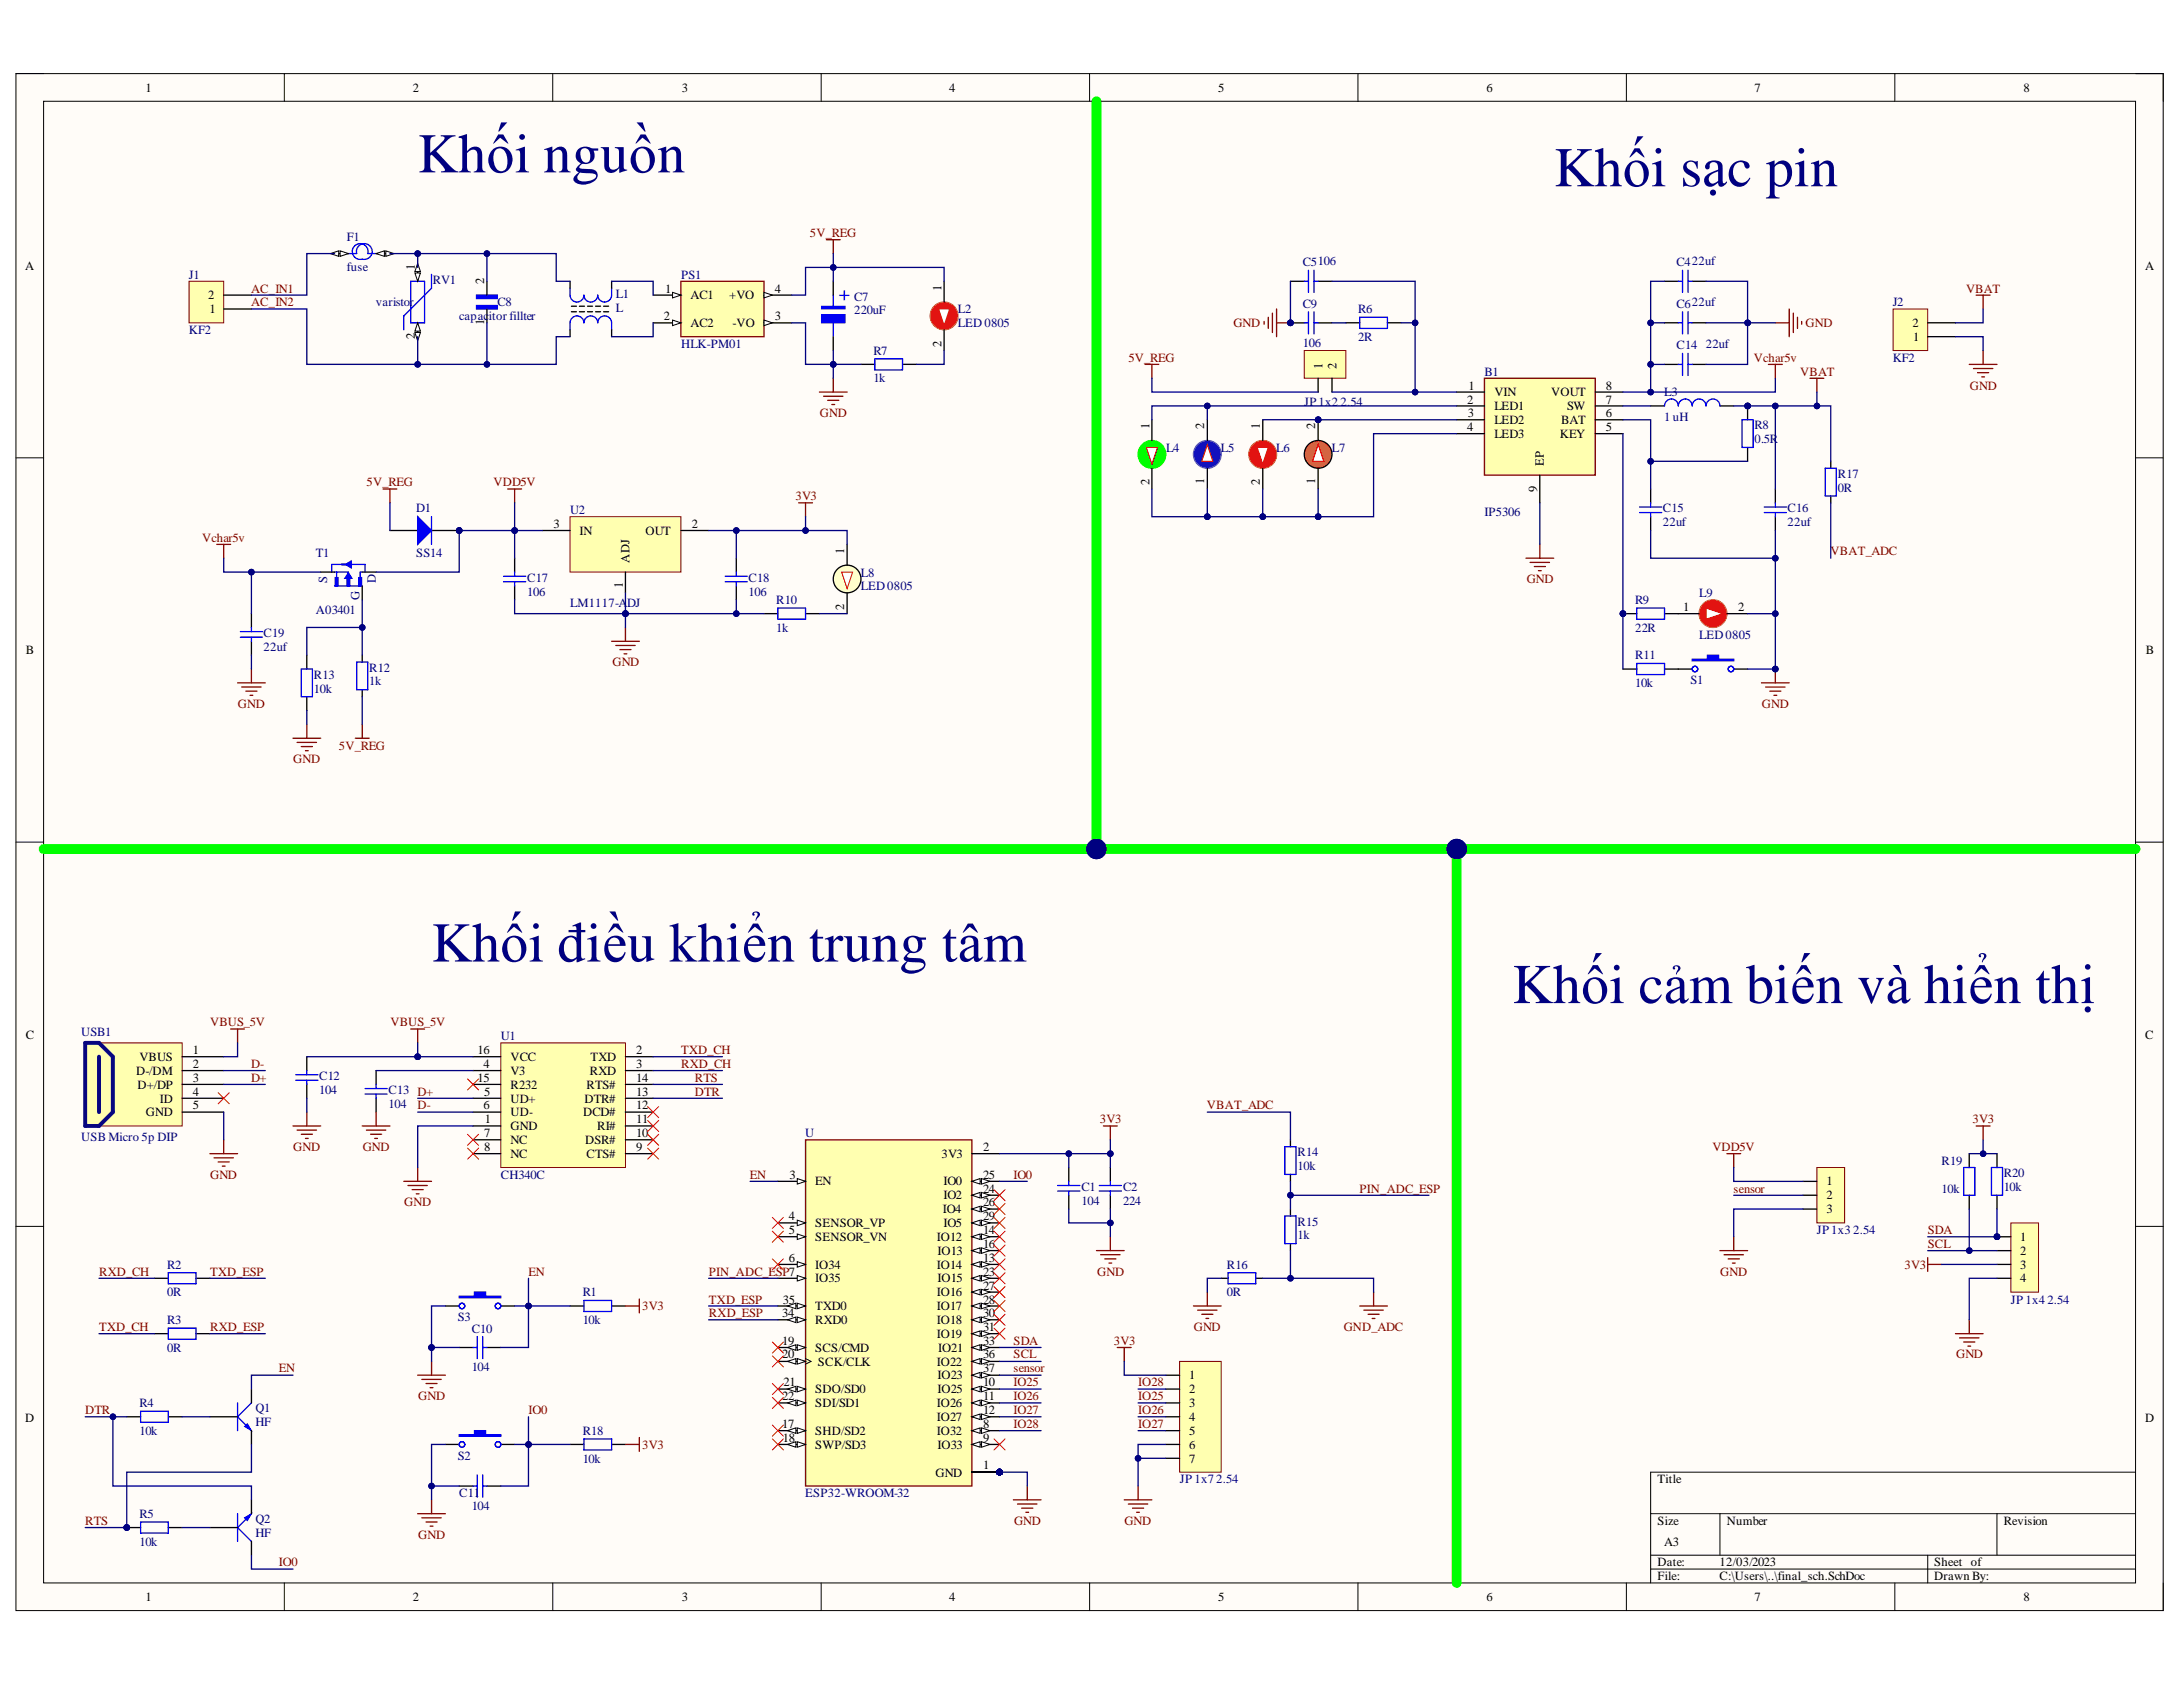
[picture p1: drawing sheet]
<svg xmlns="http://www.w3.org/2000/svg" width="279mm" height="216mm" viewBox="0 0 279 216" stroke-linecap="round" stroke-linejoin="round" font-family="sans-serif">
<defs><g id="words">
<g font-size="7.2" fill="#000080">
<text x="53.4" y="22.1">Khối nguồn</text>
<text x="198.9" y="23.8">Khối sạc pin</text>
<text x="55.2" y="123.1">Khối điều khiển trung tâm</text>
<text x="193.5" y="128.4">Khối cảm biến và hiển thị</text>
</g>
<text font-size="2.5" fill="#00f" x="108.7" y="38.5" transform="rotate(-90 108.7 38.5)">+</text>
<g font-size="1.6">
<text x="18.6" y="11.8">1</text>
<text x="52.8" y="11.8">2</text>
<text x="87.3" y="11.8">3</text>
<text x="121.5" y="11.8">4</text>
<text x="155.9" y="11.8">5</text>
<text x="190.2" y="11.8">6</text>
<text x="224.6" y="11.8">7</text>
<text x="259" y="11.8">8</text>
<text x="3.2" y="34.6">A</text>
<text x="53.1" y="34.6" transform="rotate(-90 53.1 34.6)">1</text>
<text x="274.5" y="34.6">A</text>
<text x="26.6" y="38.3">2</text>
<text x="26.8" y="40.1">1</text>
<text x="62" y="41.6" transform="rotate(-90 62 41.6)">1</text>
<text x="62" y="36.3" transform="rotate(-90 62 36.3)">2</text>
<text x="85" y="41">2</text>
<text x="85.1" y="37.4">1</text>
<text x="88.4" y="38.3">AC1</text>
<text x="88.4" y="41.8">AC2</text>
<text x="93.3" y="38.3">+VO</text>
<text x="93.8" y="41.8">-VO</text>
<text x="99.2" y="37.4">4</text>
<text x="99.2" y="41">3</text>
<text x="120.5" y="37.3" transform="rotate(-90 120.5 37.3)">1</text>
<text x="244.8" y="41.8">2</text>
<text x="53.1" y="43.4" transform="rotate(-90 53.1 43.4)">2</text>
<text x="120.5" y="44.4" transform="rotate(-90 120.5 44.4)">2</text>
<text x="169.3" y="47.2" transform="rotate(-90 169.3 47.2)">1</text>
<text x="171.1" y="47.2" transform="rotate(-90 171.1 47.2)">2</text>
<text x="244.9" y="43.6">1</text>
<text x="187.8" y="51.6">2</text>
<text x="187.9" y="53.3">3</text>
<text x="188" y="49.9">1</text>
<text x="191.3" y="50.7">VIN</text>
<text x="191.3" y="52.5">LED1</text>
<text x="198.5" y="50.7">VOUT</text>
<text x="200.6" y="52.5">SW</text>
<text x="205.5" y="49.9">8</text>
<text x="205.5" y="51.6">7</text>
<text x="205.5" y="53.3">6</text>
<text x="147.1" y="54.9" transform="rotate(-90 147.1 54.9)">1</text>
<text x="154.1" y="54.9" transform="rotate(-90 154.1 54.9)">2</text>
<text x="161.2" y="54.9" transform="rotate(-90 161.2 54.9)">1</text>
<text x="168.3" y="54.9" transform="rotate(-90 168.3 54.9)">2</text>
<text x="187.8" y="55.1">4</text>
<text x="191.3" y="54.3">LED2</text>
<text x="191.3" y="56">LED3</text>
<text x="197.6" y="59.6" transform="rotate(-90 197.6 59.6)">EP</text>
<text x="199.6" y="56">KEY</text>
<text x="199.8" y="54.3">BAT</text>
<text x="205.5" y="55.1">5</text>
<text x="147.1" y="62" transform="rotate(-90 147.1 62)">2</text>
<text x="154.1" y="62" transform="rotate(-90 154.1 62)">1</text>
<text x="161.2" y="62" transform="rotate(-90 161.2 62)">2</text>
<text x="168.3" y="62" transform="rotate(-90 168.3 62)">1</text>
<text x="196.8" y="63" transform="rotate(-90 196.8 63)">9</text>
<text x="70.9" y="67.5">3</text>
<text x="74.2" y="68.5">IN</text>
<text x="82.6" y="68.5">OUT</text>
<text x="88.5" y="67.5">2</text>
<text x="108.1" y="70.9" transform="rotate(-90 108.1 70.9)">1</text>
<text x="79.7" y="75.2" transform="rotate(-90 79.7 75.2)">1</text>
<text x="80.6" y="72" transform="rotate(-90 80.6 72)">ADJ</text>
<text x="3.3" y="83.8">B</text>
<text x="108.1" y="78" transform="rotate(-90 108.1 78)">2</text>
<text x="215.4" y="78.2">1</text>
<text x="222.5" y="78.2">2</text>
<text x="274.6" y="83.8">B</text>
<text x="3.3" y="132.9">C</text>
<text x="17.4" y="137.6">D-/DM</text>
<text x="17.8" y="135.8">VBUS</text>
<text x="24.7" y="134.9">1</text>
<text x="24.7" y="136.7">2</text>
<text x="61.1" y="134.9">16</text>
<text x="61.9" y="136.7">4</text>
<text x="65.4" y="137.6">V3</text>
<text x="65.4" y="135.8">VCC</text>
<text x="75.5" y="137.6">RXD</text>
<text x="75.6" y="135.8">TXD</text>
<text x="81.4" y="134.9">2</text>
<text x="81.4" y="136.7">3</text>
<text x="274.5" y="132.9">C</text>
<text x="17.6" y="139.4">D+/DP</text>
<text x="18.7" y="142.8">GND</text>
<text x="20.5" y="141.1">ID</text>
<text x="24.7" y="138.4">3</text>
<text x="24.7" y="140.2">4</text>
<text x="24.7" y="142">5</text>
<text x="61.1" y="138.4">15</text>
<text x="61.9" y="142">6</text>
<text x="62" y="140.2">5</text>
<text x="62.1" y="143.8">1</text>
<text x="65.4" y="141.1">UD+</text>
<text x="65.4" y="142.8">UD-</text>
<text x="65.4" y="139.4">R232</text>
<text x="74.7" y="142.8">DCD#</text>
<text x="74.8" y="141.1">DTR#</text>
<text x="75.1" y="139.4">RTS#</text>
<text x="81.4" y="143.8">11</text>
<text x="81.4" y="142">12</text>
<text x="81.4" y="140.2">13</text>
<text x="81.4" y="138.4">14</text>
<text x="62" y="145.5">7</text>
<text x="62" y="147.3">8</text>
<text x="65.4" y="144.6">GND</text>
<text x="65.4" y="146.4">NC</text>
<text x="65.4" y="148.2">NC</text>
<text x="74.9" y="146.4">DSR#</text>
<text x="75.1" y="148.2">CTS#</text>
<text x="76.4" y="144.6">RI#</text>
<text x="81.4" y="147.3">9</text>
<text x="81.4" y="145.5">10</text>
<text x="120.5" y="148.2">3V3</text>
<text x="125.8" y="147.3">2</text>
<text x="101" y="150.9">3</text>
<text x="104.3" y="151.7">EN</text>
<text x="120.7" y="155.2">IO4</text>
<text x="120.7" y="151.7">IO0</text>
<text x="120.7" y="153.5">IO2</text>
<text x="125.8" y="150.9">25</text>
<text x="125.8" y="152.6">24</text>
<text x="125.8" y="154.4">26</text>
<text x="233.8" y="151.7">1</text>
<text x="233.8" y="153.5">2</text>
<text x="233.8" y="155.2">3</text>
<text x="101" y="156.2">4</text>
<text x="101" y="158">5</text>
<text x="101" y="161.5">6</text>
<text x="104.3" y="157">SENSOR_VP</text>
<text x="104.3" y="158.8">SENSOR_VN</text>
<text x="119.9" y="158.8">IO12</text>
<text x="120" y="160.6">IO13</text>
<text x="120.7" y="157">IO5</text>
<text x="125.8" y="156.2">29</text>
<text x="125.8" y="158">14</text>
<text x="125.8" y="159.7">16</text>
<text x="125.8" y="161.5">13</text>
<text x="258.6" y="158.8">1</text>
<text x="258.6" y="160.6">2</text>
<text x="100.2" y="166.8">35</text>
<text x="104.3" y="162.3">IO34</text>
<text x="104.3" y="164.1">IO35</text>
<text x="104.3" y="167.7">TXD0</text>
<text x="119.9" y="162.3">IO14</text>
<text x="119.9" y="165.9">IO16</text>
<text x="119.9" y="167.7">IO17</text>
<text x="120" y="164.1">IO15</text>
<text x="125.8" y="163.3">23</text>
<text x="125.8" y="165.1">27</text>
<text x="125.8" y="166.8">28</text>
<text x="258.6" y="162.3">3</text>
<text x="258.6" y="164.1">4</text>
<text x="100.1" y="168.6">34</text>
<text x="100.1" y="172.1">19</text>
<text x="100.1" y="173.8">20</text>
<text x="104.3" y="169.4">RXD0</text>
<text x="104.3" y="173">SCS/CMD</text>
<text x="119.9" y="169.4">IO18</text>
<text x="119.9" y="171.2">IO19</text>
<text x="120.1" y="173">IO21</text>
<text x="125.8" y="168.6">30</text>
<text x="125.8" y="170.4">31</text>
<text x="125.8" y="172.1">33</text>
<text x="125.8" y="173.8">36</text>
<text x="100.1" y="179.2">22</text>
<text x="100.3" y="177.4">21</text>
<text x="104.3" y="178.3">SDO/SD0</text>
<text x="104.7" y="174.8">SCK/CLK</text>
<text x="119.9" y="174.8">IO22</text>
<text x="120" y="176.5">IO23</text>
<text x="120" y="178.3">IO25</text>
<text x="125.8" y="175.6">37</text>
<text x="125.8" y="177.4">10</text>
<text x="125.8" y="179.2">11</text>
<text x="152.2" y="176.5">1</text>
<text x="152.2" y="178.3">2</text>
<text x="3.2" y="182">D</text>
<text x="100.1" y="182.7">17</text>
<text x="100.2" y="184.5">18</text>
<text x="104.3" y="180.1">SDI/SD1</text>
<text x="104.3" y="183.6">SHD/SD2</text>
<text x="104.3" y="185.4">SWP/SD3</text>
<text x="119.9" y="180.1">IO26</text>
<text x="119.9" y="181.9">IO27</text>
<text x="119.9" y="183.6">IO32</text>
<text x="120" y="185.4">IO33</text>
<text x="125.8" y="180.9">12</text>
<text x="125.8" y="182.7">8</text>
<text x="125.8" y="184.5">9</text>
<text x="152.2" y="180.1">3</text>
<text x="152.2" y="181.9">4</text>
<text x="152.2" y="183.6">5</text>
<text x="152.2" y="185.4">6</text>
<text x="274.5" y="182">D</text>
<text x="119.7" y="189">GND</text>
<text x="125.8" y="188">1</text>
<text x="152.2" y="187.2">7</text>
<text x="212.1" y="189.8">Title</text>
<text x="212.1" y="195.1">Size</text>
<text x="213" y="197.8">A3</text>
<text x="221" y="195.1">Number</text>
<text x="256.4" y="195.1">Revision</text>
<text x="212.1" y="200.5">Date:</text>
<text x="212.1" y="202.2">File:</text>
<text x="220.1" y="200.5">12/03/2023</text>
<text x="220.1" y="202.2">C:\Users\..\final_sch.SchDoc</text>
<text x="247.6" y="200.5">Sheet of</text>
<text x="247.6" y="202.2">Drawn By:</text>
<text x="18.6" y="204.9">1</text>
<text x="52.8" y="204.9">2</text>
<text x="87.3" y="204.9">3</text>
<text x="121.5" y="204.9">4</text>
<text x="155.9" y="204.9">5</text>
<text x="190.2" y="204.9">6</text>
<text x="224.6" y="204.9">7</text>
<text x="259" y="204.9">8</text>
</g>
<g font-size="1.6" fill="#000080">
<text x="24.2" y="35.7">J1</text>
<text x="44.4" y="30.9">F1</text>
<text x="44.4" y="34.7">fuse</text>
<text x="87.2" y="35.7">PS1</text>
<text x="166.7" y="34.1">C5106</text>
<text x="214.6" y="34.1">C422uf</text>
<text x="48.1" y="39.2">varistor</text>
<text x="55.4" y="36.3">RV1</text>
<text x="58.8" y="41">capacitor fillter</text>
<text x="63.7" y="39.2">C8</text>
<text x="78.8" y="38.1">L1</text>
<text x="78.8" y="39.9">L</text>
<text x="109.3" y="38.5">C7</text>
<text x="109.3" y="40.2">220uF</text>
<text x="122.6" y="40.1">L2</text>
<text x="122.6" y="41.8">LED 0805</text>
<text x="166.7" y="39.4">C9</text>
<text x="173.8" y="40.1">R6</text>
<text x="214.6" y="39.4">C622uf</text>
<text x="242.2" y="39.2">J2</text>
<text x="24.2" y="42.8">KF2</text>
<text x="87.2" y="44.5">HLK-PM01</text>
<text x="111.8" y="45.4">R7</text>
<text x="166.7" y="44.4">106</text>
<text x="173.8" y="43.6">2R</text>
<text x="214.6" y="44.7">C14</text>
<text x="218.3" y="44.5">22uf</text>
<text x="242.2" y="46.3">KF2</text>
<text x="111.8" y="48.9">1k</text>
<text x="166.9" y="52">JP 1x2</text>
<text x="171.6" y="52">2.54</text>
<text x="190" y="48.1">B1</text>
<text x="213" y="50.7">L3</text>
<text x="213" y="53.9">1 uH</text>
<text x="149.2" y="57.8">L4</text>
<text x="156.3" y="57.8">L5</text>
<text x="163.4" y="57.8">L6</text>
<text x="170.5" y="57.8">L7</text>
<text x="224.6" y="54.9">R8</text>
<text x="224.6" y="56.7">0.5R</text>
<text x="53.3" y="65.6">D1</text>
<text x="73" y="65.8">U2</text>
<text x="212.8" y="65.6">C15</text>
<text x="228.8" y="65.6">C16</text>
<text x="235.2" y="61.2">R17</text>
<text x="235.2" y="63">0R</text>
<text x="40.4" y="71.2">T1</text>
<text x="53.3" y="71.2">SS14</text>
<text x="190" y="66.1">IP5306</text>
<text x="212.8" y="67.4">22uf</text>
<text x="228.8" y="67.4">22uf</text>
<text x="41.9" y="74.6" transform="rotate(-90 41.9 74.6)">S</text>
<text x="46" y="76.7" transform="rotate(-90 46 76.7)">G</text>
<text x="48.1" y="74.6" transform="rotate(-90 48.1 74.6)">D</text>
<text x="67.5" y="74.5">C17</text>
<text x="67.5" y="76.2">106</text>
<text x="73" y="77.7">LM1117-A</text>
<text x="80.3" y="77.7">DJ</text>
<text x="95.8" y="74.5">C18</text>
<text x="95.8" y="76.2">106</text>
<text x="99.3" y="77.3">R10</text>
<text x="110.2" y="73.8">L8</text>
<text x="110.2" y="75.6">LED 0805</text>
<text x="209.3" y="77.3">R9</text>
<text x="217.5" y="76.4">L9</text>
<text x="33.7" y="81.6">C19</text>
<text x="33.7" y="83.3">22uf</text>
<text x="40.4" y="78.5">A03401</text>
<text x="99.3" y="80.9">1k</text>
<text x="209.3" y="80.9">22R</text>
<text x="217.5" y="81.7">LED 0805</text>
<text x="40.2" y="86.9">R13</text>
<text x="40.2" y="88.7">10k</text>
<text x="47.3" y="86">R12</text>
<text x="47.3" y="87.7">1k</text>
<text x="209.3" y="84.3">R11</text>
<text x="209.3" y="87.9">10k</text>
<text x="216.4" y="87.6">S1</text>
<text x="10.4" y="132.6">USB1</text>
<text x="64.1" y="133.1">U1</text>
<text x="40.8" y="138.3">C12</text>
<text x="40.8" y="140">104</text>
<text x="49.7" y="140">C13 D+</text>
<text x="49.7" y="141.8">104</text>
<text x="10.4" y="146">USB Micro 5p DIP</text>
<text x="103.1" y="145.5">U</text>
<text x="166.1" y="148">R14</text>
<text x="166.1" y="149.8">10k</text>
<text x="248.5" y="149.1">R19</text>
<text x="64.1" y="150.9">CH340C</text>
<text x="138.4" y="152.5">C1</text>
<text x="138.4" y="154.2">104</text>
<text x="143.7" y="152.5">C2</text>
<text x="143.7" y="154.2">224</text>
<text x="248.5" y="152.6">10k</text>
<text x="256.4" y="150.7">R20</text>
<text x="256.4" y="152.5">10k</text>
<text x="166.1" y="156.9">R15</text>
<text x="166.1" y="158.6">1k</text>
<text x="232.5" y="158">JP 1x3</text>
<text x="237.2" y="158">2.54</text>
<text x="21.4" y="162.3">R2</text>
<text x="21.4" y="165.9">0R</text>
<text x="74.6" y="165.9">R1</text>
<text x="157" y="162.3">R16</text>
<text x="157" y="165.9">0R</text>
<text x="257.4" y="166.8">JP 1x4</text>
<text x="262" y="166.8">2.54</text>
<text x="21.4" y="169.4">R3</text>
<text x="21.4" y="173">0R</text>
<text x="58.6" y="169.1">S3</text>
<text x="60.4" y="170.5">C10</text>
<text x="74.6" y="169.4">10k</text>
<text x="60.4" y="175.4">104</text>
<text x="17.8" y="180.1">R4</text>
<text x="17.8" y="183.6">10k</text>
<text x="32.7" y="180.8">Q1</text>
<text x="32.7" y="182.5">HF</text>
<text x="74.6" y="183.6">R18</text>
<text x="58.6" y="186.9">S2</text>
<text x="58.8" y="191.6">C11</text>
<text x="74.6" y="187.2">10k</text>
<text x="103.1" y="191.6">ESP32-WROOM-32</text>
<text x="151" y="189.8">JP 1x7</text>
<text x="155.7" y="189.8">2.54</text>
<text x="17.8" y="194.3">R5</text>
<text x="17.8" y="197.8">10k</text>
<text x="32.7" y="195">Q2</text>
<text x="32.7" y="196.7">HF</text>
<text x="60.4" y="193.2">104</text>
</g>
<g font-size="1.6" fill="#800000">
<text x="103.7" y="30.3">5V_REG</text>
<text x="32.1" y="39.2">AC_IN2</text>
<text x="32.1" y="37.4">AC_IN1</text>
<text x="157.9" y="41.8">GND</text>
<text x="231.1" y="41.8">GND</text>
<text x="251.6" y="37.4">VBAT</text>
<text x="144.4" y="46.3">5V_REG</text>
<text x="224.5" y="46.3">Vchar5v</text>
<text x="104.9" y="53.3">GND</text>
<text x="230.4" y="48.1">VBAT</text>
<text x="252.1" y="49.9">GND</text>
<text x="46.9" y="62.2">5V_REG</text>
<text x="63.2" y="62.2">VDD5V</text>
<text x="101.8" y="64">3V3</text>
<text x="25.9" y="69.3">Vchar5v</text>
<text x="234.3" y="71.1">VBAT_ADC</text>
<text x="195.4" y="74.6">GND</text>
<text x="78.4" y="85.3">GND</text>
<text x="30.4" y="90.6">GND</text>
<text x="43.4" y="95.9">5V_REG</text>
<text x="225.5" y="90.6">GND</text>
<text x="37.5" y="97.7">GND</text>
<text x="26.9" y="131.3">VBUS_5V</text>
<text x="50" y="131.3">VBUS_5V</text>
<text x="32.1" y="136.7">D-</text>
<text x="87.2" y="134.9">TXD_CH</text>
<text x="87.2" y="136.7">RXD_CH</text>
<text x="32.1" y="138.4">D+</text>
<text x="53.4" y="142">D-</text>
<text x="88.9" y="140.2">DTR</text>
<text x="88.9" y="138.4">RTS</text>
<text x="140.8" y="143.8">3V3</text>
<text x="154.5" y="142">VBAT_ADC</text>
<text x="252.5" y="143.8">3V3</text>
<text x="37.5" y="147.3">GND</text>
<text x="46.4" y="147.3">GND</text>
<text x="219.2" y="147.3">VDD5V</text>
<text x="26.9" y="150.9">GND</text>
<text x="51.7" y="154.4">GND</text>
<text x="96" y="150.9">EN</text>
<text x="129.7" y="150.9">IO0</text>
<text x="174" y="152.6">PIN_ADC_ESP</text>
<text x="221.9" y="152.6">sensor</text>
<text x="246.7" y="159.7">SCL</text>
<text x="246.7" y="158">SDA</text>
<text x="12.7" y="163.3">RXD_CH</text>
<text x="26.9" y="163.3">TXD_ESP</text>
<text x="67.6" y="163.3">EN</text>
<text x="82.2" y="167.7">3V3</text>
<text x="90.7" y="166.8">TXD_ESP</text>
<text x="90.7" y="163.3">PIN_ADC_ESP7</text>
<text x="140.4" y="163.3">GND</text>
<text x="220.2" y="163.3">GND</text>
<text x="243.8" y="162.3">3V3</text>
<text x="12.7" y="170.4">TXD_CH</text>
<text x="26.9" y="170.4">RXD_ESP</text>
<text x="90.7" y="168.6">RXD_ESP</text>
<text x="129.7" y="172.1">SDA</text>
<text x="129.7" y="173.8">SCL</text>
<text x="142.6" y="172.1">3V3</text>
<text x="152.8" y="170.4">GND</text>
<text x="172" y="170.4">GND_ADC</text>
<text x="250.4" y="173.8">GND</text>
<text x="35.7" y="175.6">EN</text>
<text x="53.5" y="179.2">GND</text>
<text x="129.7" y="175.6">sensor</text>
<text x="129.7" y="177.4">IO25</text>
<text x="129.7" y="179.2">IO26</text>
<text x="145.7" y="177.4">IO28</text>
<text x="145.7" y="179.2">IO25</text>
<text x="10.9" y="180.9">DTR</text>
<text x="67.6" y="180.9">IO0</text>
<text x="82.2" y="185.4">3V3</text>
<text x="129.7" y="180.9">IO27</text>
<text x="129.7" y="182.7">IO28</text>
<text x="145.7" y="180.9">IO26</text>
<text x="145.7" y="182.7">IO27</text>
<text x="10.9" y="195.1">RTS</text>
<text x="53.5" y="196.9">GND</text>
<text x="129.8" y="195.1">GND</text>
<text x="143.9" y="195.1">GND</text>
<text x="35.7" y="200.5">IO0</text>
</g>
</g></defs>
<path d="M2 9.4h274.9v196.7h-274.9z" fill-rule="evenodd" fill="#fffcf8"/>
<path d="M2 9.4h274.9v196.7h-274.9z" fill="none" stroke="#000" stroke-width=".13"/>
<path d="M5.6 13h267.7v189.6h-267.7z" fill-rule="evenodd" fill="#fffcf8"/>
<g fill="none" stroke="#000" stroke-width=".13">
<path d="M2 9.4h3.6M5.6 13h267.7v189.6h-267.7zM36.4 9.4v3.6M70.7 9.4v3.6M105.1 9.4v3.6M139.5 9.4v3.6M173.8 9.4v3.6M208.2 9.4v3.6M242.5 9.4v3.6M273.3 9.4h3.6v3.6M2 58.6h3.6M273.3 58.6h3.6"/>
<path d="M2 107.8h3.6M273.3 107.8h3.6M2 156.9h3.6M273.3 156.9h3.6M211.3 193.7h62M211.3 199h62M220.1 193.7v5.3M246.7 199v3.6M255.6 193.7v5.3M273.3 188.4h-62v14.2M36.4 202.6v3.5M70.7 202.6v3.5"/>
<path d="M105.1 202.6v3.5M139.5 202.6v3.5M173.8 202.6v3.5M208.2 202.6v3.5M211.3 200.8h62M242.5 202.6v3.5M276.9 202.6v3.5"/>
</g>
<circle cx="127.9" cy="188.4" r=".36" fill="#000080"/>
<circle cx="127.9" cy="188.4" r=".36" fill="none" stroke="#000080" stroke-width=".13"/>
<circle cx="127.9" cy="188.4" r=".36" fill="#000080"/>
<circle cx="127.9" cy="188.4" r=".36" fill="none" stroke="#000080" stroke-width=".13"/>
<circle cx="127.9" cy="188.4" r=".36" fill="#000080"/>
<circle cx="127.9" cy="188.4" r=".36" fill="none" stroke="#000080" stroke-width=".13"/>
<circle cx="127.9" cy="188.4" r=".36" fill="#000080"/>
<circle cx="127.9" cy="188.4" r=".36" fill="none" stroke="#000080" stroke-width=".13"/>
<circle cx="127.9" cy="188.4" r=".36" fill="#000080"/>
<circle cx="127.9" cy="188.4" r=".36" fill="none" stroke="#000080" stroke-width=".13"/>
<circle cx="127.9" cy="188.4" r=".36" fill="#000080"/>
<circle cx="127.9" cy="188.4" r=".36" fill="none" stroke="#000080" stroke-width=".13"/>
<circle cx="127.9" cy="188.4" r=".36" fill="#000080"/>
<circle cx="127.9" cy="188.4" r=".36" fill="none" stroke="#000080" stroke-width=".13"/>
<circle cx="127.9" cy="188.4" r=".36" fill="#000080"/>
<circle cx="127.9" cy="188.4" r=".36" fill="none" stroke="#000080" stroke-width=".13"/>
<circle cx="127.9" cy="188.4" r=".36" fill="#000080"/>
<circle cx="127.9" cy="188.4" r=".36" fill="none" stroke="#000080" stroke-width=".13"/>
<circle cx="127.9" cy="188.4" r=".36" fill="#000080"/>
<circle cx="127.9" cy="188.4" r=".36" fill="none" stroke="#000080" stroke-width=".13"/>
<circle cx="127.9" cy="188.4" r=".36" fill="#000080"/>
<circle cx="127.9" cy="188.4" r=".36" fill="none" stroke="#000080" stroke-width=".13"/>
<circle cx="127.9" cy="188.4" r=".36" fill="#000080"/>
<circle cx="127.9" cy="188.4" r=".36" fill="none" stroke="#000080" stroke-width=".13"/>
<circle cx="127.9" cy="188.4" r=".36" fill="#000080"/>
<circle cx="127.9" cy="188.4" r=".36" fill="none" stroke="#000080" stroke-width=".13"/>
<circle cx="127.9" cy="188.4" r=".36" fill="#000080"/>
<circle cx="127.9" cy="188.4" r=".36" fill="none" stroke="#000080" stroke-width=".13"/>
<circle cx="127.9" cy="188.4" r=".36" fill="#000080"/>
<circle cx="127.9" cy="188.4" r=".36" fill="none" stroke="#000080" stroke-width=".13"/>
<circle cx="127.9" cy="188.4" r=".36" fill="#000080"/>
<circle cx="127.9" cy="188.4" r=".36" fill="none" stroke="#000080" stroke-width=".13"/>
<circle cx="127.9" cy="188.4" r=".36" fill="#000080"/>
<circle cx="127.9" cy="188.4" r=".36" fill="none" stroke="#000080" stroke-width=".13"/>
<circle cx="127.9" cy="188.4" r=".36" fill="#000080"/>
<circle cx="127.9" cy="188.4" r=".36" fill="none" stroke="#000080" stroke-width=".13"/>
<circle cx="127.9" cy="188.4" r=".36" fill="#000080"/>
<circle cx="127.9" cy="188.4" r=".36" fill="none" stroke="#000080" stroke-width=".13"/>
<circle cx="127.9" cy="188.4" r=".36" fill="#000080"/>
<circle cx="127.9" cy="188.4" r=".36" fill="none" stroke="#000080" stroke-width=".13"/>
<circle cx="127.9" cy="188.4" r=".36" fill="#000080"/>
<circle cx="127.9" cy="188.4" r=".36" fill="none" stroke="#000080" stroke-width=".13"/>
<circle cx="127.9" cy="188.4" r=".36" fill="#000080"/>
<circle cx="127.9" cy="188.4" r=".36" fill="none" stroke="#000080" stroke-width=".13"/>
<circle cx="127.9" cy="188.4" r=".36" fill="#000080"/>
<circle cx="127.9" cy="188.4" r=".36" fill="none" stroke="#000080" stroke-width=".13"/>
<circle cx="127.9" cy="188.4" r=".36" fill="#000080"/>
<circle cx="127.9" cy="188.4" r=".36" fill="none" stroke="#000080" stroke-width=".13"/>
<path d="M103.1 145.9h21.3v44.3h-21.3z" fill-rule="evenodd" fill="#ffffb0"/>
<path d="M103.1 145.9h21.3v44.3h-21.3z" fill="none" stroke="#800000" stroke-width=".17"/>
<path d="M99.6 151.2h3.5" fill="none" stroke="#000" stroke-width=".17"/>
<path d="M102 150.8l1.1 .4-1.1 .3z" fill="#f8fcff"/>
<path d="M102 150.8l1.1 .4-1.1 .3z" fill="none" stroke="#000" stroke-width=".13"/>
<path d="M99.6 156.5h3.5" fill="none" stroke="#000" stroke-width=".17"/>
<path d="M102 156.2l1.1 .3-1.1 .4z" fill="#f8fcff"/>
<path d="M102 156.2l1.1 .3-1.1 .4z" fill="none" stroke="#000" stroke-width=".13"/>
<path d="M99.6 158.3h3.5" fill="none" stroke="#000" stroke-width=".17"/>
<path d="M102 157.9l1.1 .4-1.1 .3z" fill="#f8fcff"/>
<path d="M102 157.9l1.1 .4-1.1 .3z" fill="none" stroke="#000" stroke-width=".13"/>
<path d="M99.6 161.8h3.5" fill="none" stroke="#000" stroke-width=".17"/>
<path d="M102 161.5l1.1 .3-1.1 .4z" fill="#f8fcff"/>
<path d="M102 161.5l1.1 .3-1.1 .4z" fill="none" stroke="#000" stroke-width=".13"/>
<path d="M99.6 163.6h3.5" fill="none" stroke="#000" stroke-width=".17"/>
<path d="M102 163.2l1.1 .4-1.1 .3z" fill="#f8fcff"/>
<path d="M102 163.2l1.1 .4-1.1 .3z" fill="none" stroke="#000" stroke-width=".13"/>
<path d="M99.6 167.1h3.5" fill="none" stroke="#000" stroke-width=".17"/>
<path d="M102 166.8l1.1 .3-1.1 .4z" fill="#f8fcff"/>
<path d="M102 166.8l1.1 .3-1.1 .4z" fill="none" stroke="#000" stroke-width=".13"/>
<path d="M100.8 167.1l1.1-.3v.7z" fill="#f8fcff"/>
<path d="M100.8 167.1l1.1-.3v.7z" fill="none" stroke="#000" stroke-width=".13"/>
<path d="M99.6 168.9h3.5" fill="none" stroke="#000" stroke-width=".17"/>
<path d="M102 168.6l1.1 .3-1.1 .4z" fill="#f8fcff"/>
<path d="M102 168.6l1.1 .3-1.1 .4z" fill="none" stroke="#000" stroke-width=".13"/>
<path d="M100.8 168.9l1.1-.3v.7z" fill="#f8fcff"/>
<path d="M100.8 168.9l1.1-.3v.7z" fill="none" stroke="#000" stroke-width=".13"/>
<path d="M99.6 172.5h3.5" fill="none" stroke="#000" stroke-width=".17"/>
<path d="M102 172.1l1.1 .4-1.1 .3z" fill="#f8fcff"/>
<path d="M102 172.1l1.1 .4-1.1 .3z" fill="none" stroke="#000" stroke-width=".13"/>
<path d="M100.8 172.5l1.1-.4v.7z" fill="#f8fcff"/>
<path d="M100.8 172.5l1.1-.4v.7z" fill="none" stroke="#000" stroke-width=".13"/>
<path d="M99.6 174.2h3.5" fill="none" stroke="#000" stroke-width=".17"/>
<path d="M102 173.9l1.1 .3-1.1 .4z" fill="#f8fcff"/>
<path d="M102 173.9l1.1 .3-1.1 .4z" fill="none" stroke="#000" stroke-width=".13"/>
<path d="M100.8 174.2l1.1-.3v.7z" fill="#f8fcff"/>
<path d="M100.8 174.2l1.1-.3v.7zM103.1 173.9l.7 .3-.7 .4" fill="none" stroke="#000" stroke-width=".13"/>
<path d="M99.6 177.8h3.5" fill="none" stroke="#000" stroke-width=".17"/>
<path d="M102 177.4l1.1 .4-1.1 .3z" fill="#f8fcff"/>
<path d="M102 177.4l1.1 .4-1.1 .3z" fill="none" stroke="#000" stroke-width=".13"/>
<path d="M100.8 177.8l1.1-.4v.7z" fill="#f8fcff"/>
<path d="M100.8 177.8l1.1-.4v.7z" fill="none" stroke="#000" stroke-width=".13"/>
<path d="M99.6 179.5h3.5" fill="none" stroke="#000" stroke-width=".17"/>
<path d="M102 179.2l1.1 .3-1.1 .4z" fill="#f8fcff"/>
<path d="M102 179.2l1.1 .3-1.1 .4z" fill="none" stroke="#000" stroke-width=".13"/>
<path d="M100.8 179.5l1.1-.3v.7z" fill="#f8fcff"/>
<path d="M100.8 179.5l1.1-.3v.7z" fill="none" stroke="#000" stroke-width=".13"/>
<path d="M99.6 183.1h3.5" fill="none" stroke="#000" stroke-width=".17"/>
<path d="M102 182.7l1.1 .4-1.1 .3z" fill="#f8fcff"/>
<path d="M102 182.7l1.1 .4-1.1 .3z" fill="none" stroke="#000" stroke-width=".13"/>
<path d="M100.8 183.1l1.1-.4v.7z" fill="#f8fcff"/>
<path d="M100.8 183.1l1.1-.4v.7z" fill="none" stroke="#000" stroke-width=".13"/>
<path d="M99.6 184.9h3.5" fill="none" stroke="#000" stroke-width=".17"/>
<path d="M102 184.5l1.1 .4-1.1 .3z" fill="#f8fcff"/>
<path d="M102 184.5l1.1 .4-1.1 .3z" fill="none" stroke="#000" stroke-width=".13"/>
<path d="M100.8 184.9l1.1-.4v.7z" fill="#f8fcff"/>
<path d="M100.8 184.9l1.1-.4v.7z" fill="none" stroke="#000" stroke-width=".13"/>
<path d="M124.4 147.6h3.5M124.4 151.2h3.5" fill="none" stroke="#000" stroke-width=".17"/>
<path d="M124.4 151.2l1-.4v.7z" fill="#f8fcff"/>
<path d="M124.4 151.2l1-.4v.7z" fill="none" stroke="#000" stroke-width=".13"/>
<path d="M125.6 150.8l1.1 .4-1.1 .3z" fill="#f8fcff"/>
<path d="M125.6 150.8l1.1 .4-1.1 .3z" fill="none" stroke="#000" stroke-width=".13"/>
<path d="M124.4 153h3.5" fill="none" stroke="#000" stroke-width=".17"/>
<path d="M124.4 153l1-.4v.7z" fill="#f8fcff"/>
<path d="M124.4 153l1-.4v.7z" fill="none" stroke="#000" stroke-width=".13"/>
<path d="M125.6 152.6l1.1 .4-1.1 .3z" fill="#f8fcff"/>
<path d="M125.6 152.6l1.1 .4-1.1 .3z" fill="none" stroke="#000" stroke-width=".13"/>
<path d="M124.4 154.7h3.5" fill="none" stroke="#000" stroke-width=".17"/>
<path d="M124.4 154.7l1-.3v.7z" fill="#f8fcff"/>
<path d="M124.4 154.7l1-.3v.7z" fill="none" stroke="#000" stroke-width=".13"/>
<path d="M125.6 154.4l1.1 .3-1.1 .4z" fill="#f8fcff"/>
<path d="M125.6 154.4l1.1 .3-1.1 .4z" fill="none" stroke="#000" stroke-width=".13"/>
<path d="M124.4 156.5h3.5" fill="none" stroke="#000" stroke-width=".17"/>
<path d="M124.4 156.5l1-.3v.7z" fill="#f8fcff"/>
<path d="M124.4 156.5l1-.3v.7z" fill="none" stroke="#000" stroke-width=".13"/>
<path d="M125.6 156.2l1.1 .3-1.1 .4z" fill="#f8fcff"/>
<path d="M125.6 156.2l1.1 .3-1.1 .4z" fill="none" stroke="#000" stroke-width=".13"/>
<path d="M124.4 158.3h3.5" fill="none" stroke="#000" stroke-width=".17"/>
<path d="M124.4 158.3l1-.4v.7z" fill="#f8fcff"/>
<path d="M124.4 158.3l1-.4v.7z" fill="none" stroke="#000" stroke-width=".13"/>
<path d="M125.6 157.9l1.1 .4-1.1 .3z" fill="#f8fcff"/>
<path d="M125.6 157.9l1.1 .4-1.1 .3z" fill="none" stroke="#000" stroke-width=".13"/>
<path d="M124.4 160h3.5" fill="none" stroke="#000" stroke-width=".17"/>
<path d="M124.4 160l1-.3v.7z" fill="#f8fcff"/>
<path d="M124.4 160l1-.3v.7z" fill="none" stroke="#000" stroke-width=".13"/>
<path d="M125.6 159.7l1.1 .3-1.1 .4z" fill="#f8fcff"/>
<path d="M125.6 159.7l1.1 .3-1.1 .4z" fill="none" stroke="#000" stroke-width=".13"/>
<path d="M124.4 161.8h3.5" fill="none" stroke="#000" stroke-width=".17"/>
<path d="M124.4 161.8l1-.3v.7z" fill="#f8fcff"/>
<path d="M124.4 161.8l1-.3v.7z" fill="none" stroke="#000" stroke-width=".13"/>
<path d="M125.6 161.5l1.1 .3-1.1 .4z" fill="#f8fcff"/>
<path d="M125.6 161.5l1.1 .3-1.1 .4z" fill="none" stroke="#000" stroke-width=".13"/>
<path d="M124.4 163.6h3.5" fill="none" stroke="#000" stroke-width=".17"/>
<path d="M124.4 163.6l1-.4v.7z" fill="#f8fcff"/>
<path d="M124.4 163.6l1-.4v.7z" fill="none" stroke="#000" stroke-width=".13"/>
<path d="M125.6 163.2l1.1 .4-1.1 .3z" fill="#f8fcff"/>
<path d="M125.6 163.2l1.1 .4-1.1 .3z" fill="none" stroke="#000" stroke-width=".13"/>
<path d="M124.4 165.4h3.5" fill="none" stroke="#000" stroke-width=".17"/>
<path d="M124.4 165.4l1-.4v.7z" fill="#f8fcff"/>
<path d="M124.4 165.4l1-.4v.7z" fill="none" stroke="#000" stroke-width=".13"/>
<path d="M125.6 165l1.1 .4-1.1 .3z" fill="#f8fcff"/>
<path d="M125.6 165l1.1 .4-1.1 .3z" fill="none" stroke="#000" stroke-width=".13"/>
<path d="M124.4 167.1h3.5" fill="none" stroke="#000" stroke-width=".17"/>
<path d="M124.4 167.1l1-.3v.7z" fill="#f8fcff"/>
<path d="M124.4 167.1l1-.3v.7z" fill="none" stroke="#000" stroke-width=".13"/>
<path d="M125.6 166.8l1.1 .3-1.1 .4z" fill="#f8fcff"/>
<path d="M125.6 166.8l1.1 .3-1.1 .4z" fill="none" stroke="#000" stroke-width=".13"/>
<path d="M124.4 168.9h3.5" fill="none" stroke="#000" stroke-width=".17"/>
<path d="M124.4 168.9l1-.3v.7z" fill="#f8fcff"/>
<path d="M124.4 168.9l1-.3v.7z" fill="none" stroke="#000" stroke-width=".13"/>
<path d="M125.6 168.6l1.1 .3-1.1 .4z" fill="#f8fcff"/>
<path d="M125.6 168.6l1.1 .3-1.1 .4z" fill="none" stroke="#000" stroke-width=".13"/>
<path d="M124.4 170.7h3.5" fill="none" stroke="#000" stroke-width=".17"/>
<path d="M124.4 170.7l1-.4v.7z" fill="#f8fcff"/>
<path d="M124.4 170.7l1-.4v.7z" fill="none" stroke="#000" stroke-width=".13"/>
<path d="M125.6 170.3l1.1 .4-1.1 .3z" fill="#f8fcff"/>
<path d="M125.6 170.3l1.1 .4-1.1 .3z" fill="none" stroke="#000" stroke-width=".13"/>
<path d="M124.4 172.5h3.5" fill="none" stroke="#000" stroke-width=".17"/>
<path d="M124.4 172.5l1-.4v.7z" fill="#f8fcff"/>
<path d="M124.4 172.5l1-.4v.7z" fill="none" stroke="#000" stroke-width=".13"/>
<path d="M125.6 172.1l1.1 .4-1.1 .3z" fill="#f8fcff"/>
<path d="M125.6 172.1l1.1 .4-1.1 .3z" fill="none" stroke="#000" stroke-width=".13"/>
<path d="M124.4 174.2h3.5" fill="none" stroke="#000" stroke-width=".17"/>
<path d="M124.4 174.2l1-.3v.7z" fill="#f8fcff"/>
<path d="M124.4 174.2l1-.3v.7z" fill="none" stroke="#000" stroke-width=".13"/>
<path d="M125.6 173.9l1.1 .3-1.1 .4z" fill="#f8fcff"/>
<path d="M125.6 173.9l1.1 .3-1.1 .4z" fill="none" stroke="#000" stroke-width=".13"/>
<path d="M124.4 176h3.5" fill="none" stroke="#000" stroke-width=".17"/>
<path d="M124.4 176l1-.4v.8z" fill="#f8fcff"/>
<path d="M124.4 176l1-.4v.8z" fill="none" stroke="#000" stroke-width=".13"/>
<path d="M125.6 175.6l1.1 .4-1.1 .4z" fill="#f8fcff"/>
<path d="M125.6 175.6l1.1 .4-1.1 .4z" fill="none" stroke="#000" stroke-width=".13"/>
<path d="M124.4 177.8h3.5" fill="none" stroke="#000" stroke-width=".17"/>
<path d="M124.4 177.8l1-.4v.7z" fill="#f8fcff"/>
<path d="M124.4 177.8l1-.4v.7z" fill="none" stroke="#000" stroke-width=".13"/>
<path d="M125.6 177.4l1.1 .4-1.1 .3z" fill="#f8fcff"/>
<path d="M125.6 177.4l1.1 .4-1.1 .3z" fill="none" stroke="#000" stroke-width=".13"/>
<path d="M124.4 179.5h3.5" fill="none" stroke="#000" stroke-width=".17"/>
<path d="M124.4 179.5l1-.3v.7z" fill="#f8fcff"/>
<path d="M124.4 179.5l1-.3v.7z" fill="none" stroke="#000" stroke-width=".13"/>
<path d="M125.6 179.2l1.1 .3-1.1 .4z" fill="#f8fcff"/>
<path d="M125.6 179.2l1.1 .3-1.1 .4z" fill="none" stroke="#000" stroke-width=".13"/>
<path d="M124.4 181.3h3.5" fill="none" stroke="#000" stroke-width=".17"/>
<path d="M124.4 181.3l1-.3v.7z" fill="#f8fcff"/>
<path d="M124.4 181.3l1-.3v.7z" fill="none" stroke="#000" stroke-width=".13"/>
<path d="M125.6 181l1.1 .3-1.1 .4z" fill="#f8fcff"/>
<path d="M125.6 181l1.1 .3-1.1 .4z" fill="none" stroke="#000" stroke-width=".13"/>
<path d="M124.4 183.1h3.5" fill="none" stroke="#000" stroke-width=".17"/>
<path d="M124.4 183.1l1-.4v.7z" fill="#f8fcff"/>
<path d="M124.4 183.1l1-.4v.7z" fill="none" stroke="#000" stroke-width=".13"/>
<path d="M125.6 182.7l1.1 .4-1.1 .3z" fill="#f8fcff"/>
<path d="M125.6 182.7l1.1 .4-1.1 .3z" fill="none" stroke="#000" stroke-width=".13"/>
<path d="M124.4 184.9h3.5" fill="none" stroke="#000" stroke-width=".17"/>
<path d="M124.4 184.9l1-.4v.7z" fill="#f8fcff"/>
<path d="M124.4 184.9l1-.4v.7z" fill="none" stroke="#000" stroke-width=".13"/>
<path d="M125.6 184.5l1.1 .4-1.1 .3z" fill="#f8fcff"/>
<path d="M125.6 184.5l1.1 .4-1.1 .3z" fill="none" stroke="#000" stroke-width=".13"/>
<path d="M124.4 188.4h3.5" fill="none" stroke="#000" stroke-width=".17"/>
<circle cx="127.9" cy="188.4" r=".36" fill="#000080"/>
<circle cx="127.9" cy="188.4" r=".36" fill="none" stroke="#000080" stroke-width=".13"/>
<path d="M124.4 188.4h3.5" fill="none" stroke="#000" stroke-width=".17"/>
<circle cx="127.9" cy="188.4" r=".36" fill="#000080"/>
<circle cx="127.9" cy="188.4" r=".36" fill="none" stroke="#000080" stroke-width=".13"/>
<path d="M124.4 188.4h3.5" fill="none" stroke="#000" stroke-width=".17"/>
<circle cx="127.9" cy="188.4" r=".36" fill="#000080"/>
<circle cx="127.9" cy="188.4" r=".36" fill="none" stroke="#000080" stroke-width=".13"/>
<path d="M124.4 188.4h3.5" fill="none" stroke="#000" stroke-width=".17"/>
<circle cx="127.9" cy="188.4" r=".36" fill="#000080"/>
<circle cx="127.9" cy="188.4" r=".36" fill="none" stroke="#000080" stroke-width=".13"/>
<path d="M124.4 188.4h3.5" fill="none" stroke="#000" stroke-width=".17"/>
<circle cx="127.9" cy="188.4" r=".36" fill="#000080"/>
<circle cx="127.9" cy="188.4" r=".36" fill="none" stroke="#000080" stroke-width=".13"/>
<path d="M124.4 188.4h3.5" fill="none" stroke="#000" stroke-width=".17"/>
<circle cx="127.9" cy="188.4" r=".36" fill="#000080"/>
<circle cx="127.9" cy="188.4" r=".36" fill="none" stroke="#000080" stroke-width=".13"/>
<path d="M124.4 188.4h3.5" fill="none" stroke="#000" stroke-width=".17"/>
<circle cx="127.9" cy="188.4" r=".36" fill="#000080"/>
<circle cx="127.9" cy="188.4" r=".36" fill="none" stroke="#000080" stroke-width=".13"/>
<path d="M124.4 188.4h3.5" fill="none" stroke="#000" stroke-width=".17"/>
<circle cx="127.9" cy="188.4" r=".36" fill="#000080"/>
<circle cx="127.9" cy="188.4" r=".36" fill="none" stroke="#000080" stroke-width=".13"/>
<path d="M124.4 188.4h3.5" fill="none" stroke="#000" stroke-width=".17"/>
<circle cx="127.9" cy="188.4" r=".36" fill="#000080"/>
<circle cx="127.9" cy="188.4" r=".36" fill="none" stroke="#000080" stroke-width=".13"/>
<path d="M124.4 188.4h3.5" fill="none" stroke="#000" stroke-width=".17"/>
<circle cx="127.9" cy="188.4" r=".36" fill="#000080"/>
<circle cx="127.9" cy="188.4" r=".36" fill="none" stroke="#000080" stroke-width=".13"/>
<path d="M124.4 188.4h3.5" fill="none" stroke="#000" stroke-width=".17"/>
<circle cx="127.9" cy="188.4" r=".36" fill="#000080"/>
<circle cx="127.9" cy="188.4" r=".36" fill="none" stroke="#000080" stroke-width=".13"/>
<path d="M124.4 188.4h3.5" fill="none" stroke="#000" stroke-width=".17"/>
<circle cx="127.9" cy="188.4" r=".36" fill="#000080"/>
<circle cx="127.9" cy="188.4" r=".36" fill="none" stroke="#000080" stroke-width=".13"/>
<path d="M124.4 188.4h3.5" fill="none" stroke="#000" stroke-width=".17"/>
<circle cx="127.9" cy="188.4" r=".36" fill="#000080"/>
<circle cx="127.9" cy="188.4" r=".36" fill="none" stroke="#000080" stroke-width=".13"/>
<path d="M124.4 188.4h3.5" fill="none" stroke="#000" stroke-width=".17"/>
<circle cx="127.9" cy="188.4" r=".36" fill="#000080"/>
<circle cx="127.9" cy="188.4" r=".36" fill="none" stroke="#000080" stroke-width=".13"/>
<path d="M124.4 188.4h3.5" fill="none" stroke="#000" stroke-width=".17"/>
<circle cx="127.9" cy="188.4" r=".36" fill="#000080"/>
<circle cx="127.9" cy="188.4" r=".36" fill="none" stroke="#000080" stroke-width=".13"/>
<path d="M124.4 188.4h3.5" fill="none" stroke="#000" stroke-width=".17"/>
<circle cx="127.9" cy="188.4" r=".36" fill="#000080"/>
<circle cx="127.9" cy="188.4" r=".36" fill="none" stroke="#000080" stroke-width=".13"/>
<path d="M124.4 188.4h3.5" fill="none" stroke="#000" stroke-width=".17"/>
<circle cx="127.9" cy="188.4" r=".36" fill="#000080"/>
<circle cx="127.9" cy="188.4" r=".36" fill="none" stroke="#000080" stroke-width=".13"/>
<path d="M124.4 188.4h3.5" fill="none" stroke="#000" stroke-width=".17"/>
<circle cx="127.9" cy="188.4" r=".36" fill="#000080"/>
<circle cx="127.9" cy="188.4" r=".36" fill="none" stroke="#000080" stroke-width=".13"/>
<path d="M124.4 188.4h3.5" fill="none" stroke="#000" stroke-width=".17"/>
<circle cx="127.9" cy="188.4" r=".36" fill="#000080"/>
<circle cx="127.9" cy="188.4" r=".36" fill="none" stroke="#000080" stroke-width=".13"/>
<path d="M124.4 188.4h3.5" fill="none" stroke="#000" stroke-width=".17"/>
<circle cx="127.9" cy="188.4" r=".36" fill="#000080"/>
<circle cx="127.9" cy="188.4" r=".36" fill="none" stroke="#000080" stroke-width=".13"/>
<path d="M124.4 188.4h3.5" fill="none" stroke="#000" stroke-width=".17"/>
<circle cx="127.9" cy="188.4" r=".36" fill="#000080"/>
<circle cx="127.9" cy="188.4" r=".36" fill="none" stroke="#000080" stroke-width=".13"/>
<path d="M124.4 188.4h3.5" fill="none" stroke="#000" stroke-width=".17"/>
<circle cx="127.9" cy="188.4" r=".36" fill="#000080"/>
<circle cx="127.9" cy="188.4" r=".36" fill="none" stroke="#000080" stroke-width=".13"/>
<path d="M124.4 188.4h3.5" fill="none" stroke="#000" stroke-width=".17"/>
<circle cx="127.9" cy="188.4" r=".36" fill="#000080"/>
<circle cx="127.9" cy="188.4" r=".36" fill="none" stroke="#000080" stroke-width=".13"/>
<path d="M124.4 188.4h3.5" fill="none" stroke="#000" stroke-width=".17"/>
<circle cx="127.9" cy="188.4" r=".36" fill="#000080"/>
<circle cx="127.9" cy="188.4" r=".36" fill="none" stroke="#000080" stroke-width=".13"/>
<path d="M136.8 149.4v1.8M136.8 153v1.7M142.1 149.4v1.8M142.1 153v1.7M58.8 172.5h1.8M62.3 172.5h1.8M73 167.1h1.7M78.3 167.1h1.8M58.8 190.2h1.8M62.3 190.2h1.8" fill="none" stroke="#000" stroke-width=".17"/>
<g fill="none" stroke="#00f" stroke-width=".17">
<path d="M135.4 151.7h2.8M135.4 152.4h2.8M136.8 151.2v.5M136.8 152.4v.6M140.7 151.7h2.8M140.7 152.4h2.8M142.1 151.2v.5M142.1 152.4v.6M60.6 172.5h.5M61.1 171v2.9M61.8 171v2.9M61.8 172.5h.5"/>
<path d="M74.7 166.4h3.6v1.4h-3.6zM60.6 190.2h.5M61.1 188.8v2.8M61.8 188.8v2.8M61.8 190.2h.5"/>
</g>
<g fill="none" stroke="#800000" stroke-width=".17">
<path d="M141.2 144.1h1.8M142.1 144.1v1.8M142.1 158.3v1.7M53.5 176h3.5M54 176.5h2.5M54.5 177.1h1.4M55.1 177.6h.3M55.2 174.2v1.8M80.1 167.1h1.7M81.8 166.3v1.7M140.3 160h3.6M140.9 160.6h2.5"/>
<path d="M141.4 161.1h1.4M141.9 161.6h.4M53.5 193.7h3.5M54 194.2h2.5M54.5 194.8h1.4M55.1 195.3h.3M55.2 191.9v1.8"/>
</g>
<path d="M64.1 133.5h16v15.9h-16z" fill-rule="evenodd" fill="#ffffb0"/>
<path d="M64.1 133.5h16v15.9h-16z" fill="none" stroke="#800000" stroke-width=".13"/>
<g fill="none" stroke="#000" stroke-width=".17">
<path d="M60.6 135.2h3.5M60.6 137h3.5M60.6 138.8h3.5M80.1 135.2h3.5M80.1 137h3.5M80.1 138.8h3.5M60.6 144.1h3.5M60.6 140.6h3.5M60.6 142.3h3.5M60.6 145.9h3.5M60.6 147.6h3.5M80.1 144.1h3.5"/>
<path d="M80.1 140.6h3.5M80.1 142.3h3.5M80.1 145.9h3.5M80.1 147.6h3.5"/>
</g>
<path d="M10.9 133.5h12.4v10.6h-12.4z" fill-rule="evenodd" fill="#ffffb0"/>
<path d="M10.9 133.5h12.4v10.6h-12.4z" fill="none" stroke="#800000" stroke-width=".13"/>
<path d="M23.3 135.2h5.3M23.3 137h5.3M23.3 138.8h5.3M39.3 135.2v1.8M39.3 138.8v1.8M23.3 140.6h5.3M23.3 142.3h5.3" fill="none" stroke="#000" stroke-width=".17"/>
<path d="M10.9 133.5h1.8l1.7 1.7v7.1l-1.7 1.8h-1.8zM12.7 135.2v7.1" fill="none" stroke="#11037f" stroke-width=".51"/>
<g fill="none" stroke="#800000" stroke-width=".17">
<path d="M29.5 131.7h1.8M30.4 131.7v1.8M26.9 147.6h3.5M27.4 148.2h2.5M27.9 148.7h1.4M28.5 149.2h.3M28.6 145.9v1.7M37.5 144.1h3.5M38 144.6h2.5M38.6 145.2h1.4M39.1 145.7h.3M39.3 142.3v1.8"/>
<path d="M51.7 151.2h3.5M52.2 151.7h2.5M52.7 152.2h1.5M53.3 152.8h.3M53.5 149.4v1.8"/>
</g>
<path d="M37.9 138.3h2.8M37.9 137.5h2.8M39.3 137v.5M39.3 138.3v.5" fill="none" stroke="#00f" stroke-width=".17"/>
<path d="M73 66.1h14.1v7.1h-14.1z" fill-rule="evenodd" fill="#ffffb0"/>
<path d="M73 66.1h14.1v7.1h-14.1z" fill="none" stroke="#800000" stroke-width=".13"/>
<path d="M69.4 67.9h3.6M80.1 73.2v2.7M87.1 67.9h3.6" fill="none" stroke="#000" stroke-width=".17"/>
<path d="M30.4 193.7v3.6M31.8 194.1l-1.4 1.4 1.8 1.8" fill="none" stroke="#00f" stroke-width=".17"/>
<path d="M31.3 194.2l.9-.5-.5 .9z" fill="#00f"/>
<path d="M31.3 194.2l.9-.5-.5 .9z" fill="none" stroke="#00f" stroke-width=".13"/>
<path d="M26.9 195.5h3.5M32.2 191.9v1.8M32.2 197.3v1.7" fill="none" stroke="#000" stroke-width=".17"/>
<path d="M30.4 179.5v3.6M32.2 179.5l-1.8 1.8 1.4 1.4" fill="none" stroke="#00f" stroke-width=".17"/>
<path d="M31.3 182.6l.4-.4 .5 .9z" fill="#00f"/>
<path d="M31.3 182.6l.4-.4 .5 .9z" fill="none" stroke="#00f" stroke-width=".13"/>
<path d="M32.2 177.8v1.7M26.9 181.3h3.5M32.2 183.1v1.8" fill="none" stroke="#000" stroke-width=".17"/>
<circle cx="16.2" cy="195.5" r=".36" fill="#000080"/>
<circle cx="16.2" cy="195.5" r=".36" fill="none" stroke="#000080" stroke-width=".13"/>
<path d="M16.2 195.5h1.8" fill="none" stroke="#000" stroke-width=".17"/>
<circle cx="16.2" cy="195.5" r=".36" fill="#000080"/>
<circle cx="16.2" cy="195.5" r=".36" fill="none" stroke="#000080" stroke-width=".13"/>
<g fill="none" stroke="#000" stroke-width=".17">
<path d="M42.8 32.5h1.8M62.3 36v1.8M62.3 39.5v1.8M65.9 71.4v1.8M65.9 75v1.8M94.2 71.4v1.8M94.2 75v1.8M48.1 137v1.8M48.1 140.6v1.7M19.8 163.6h1.7M19.8 170.7h1.7M25.1 163.6h1.8"/>
<path d="M25.1 170.7h1.8M16.2 181.3h1.8M21.5 195.5h1.8M21.5 181.3h1.8"/>
</g>
<g fill="none" stroke="#00f" stroke-width=".17">
<path d="M44.6 32.5l1.1-.1a1.01 1.01 0 0 1 .8-1.2 1.01 1.01 0 0 1 1.1 1.1 1.01 1.01 0 0 1-1.2 .9 1.01 1.01 0 0 1-1.3-.9 1.01 1.01 0 0 1 1.1-1.1 1.01 1.01 0 0 1 .9 1.2l1 .1M61 39.1h2.7v.4h-2.7zM61 37.8h2.7v.4h-2.7zM64.5 74.5h2.8M64.5 73.7h2.8M65.9 73.2v.5M65.9 74.5v.5M92.8 74.5h2.9M92.8 73.7h2.9M94.2 73.2v.5M94.2 74.5v.5M46.7 139.3h2.9"/>
<path d="M48.1 138.8v.5M46.7 140h2.9M48.1 140v.6M21.5 162.9h3.6v1.4h-3.6zM21.5 170h3.6v1.4h-3.6zM18 180.6h3.5v1.4h-3.5zM18 194.8h3.5v1.4h-3.5z"/>
</g>
<g fill="none" stroke="#800000" stroke-width=".17">
<path d="M49 62.6h1.8M49.9 62.6v1.8M102.2 64.4h1.8M103.1 64.4v1.7M78.3 82.1h3.5M78.8 82.6h2.5M79.3 83.1h1.5M79.9 83.7h.3M80.1 80.3v1.8M52.6 131.7h1.7M53.5 131.7v1.8M46.4 144.1h3.5"/>
<path d="M46.9 144.6h2.5M47.4 145.2h1.4M48 145.7h.3M48.1 142.3v1.8"/>
</g>
<path d="M61 39.3h2.7M61 38h2.7" fill="none" stroke="#00f" stroke-width=".44"/>
<path d="M43.5 32.1l1.1 .4-1.1 .3z" fill="#f8fcff"/>
<path d="M43.5 32.1l1.1 .4-1.1 .3z" fill="none" stroke="#000" stroke-width=".13"/>
<path d="M42.3 32.5l1-.4v.7z" fill="#f8fcff"/>
<path d="M42.3 32.5l1-.4v.7z" fill="none" stroke="#000" stroke-width=".13"/>
<path d="M48.1 32.5h1.8" fill="none" stroke="#000" stroke-width=".17"/>
<path d="M48.1 32.5l1.1-.4v.7z" fill="#f8fcff"/>
<path d="M48.1 32.5l1.1-.4v.7z" fill="none" stroke="#000" stroke-width=".13"/>
<path d="M49.4 32.1l1 .4-1 .3z" fill="#f8fcff"/>
<path d="M49.4 32.1l1 .4-1 .3z" fill="none" stroke="#000" stroke-width=".13"/>
<path d="M52.6 36h1.7v5.3h-1.7zM55.2 35.1v1.8l-3.5 3.5v1.8" fill="none" stroke="#00f" stroke-width=".17"/>
<path d="M53.5 34.2v1.8" fill="none" stroke="#000" stroke-width=".17"/>
<path d="M53.1 34.9h.7l-.3 1.1z" fill="#f8fcff"/>
<path d="M53.1 34.9h.7l-.3 1.1z" fill="none" stroke="#000" stroke-width=".13"/>
<path d="M53.5 33.7l.3 1.1h-.7z" fill="#f8fcff"/>
<path d="M53.5 33.7l.3 1.1h-.7z" fill="none" stroke="#000" stroke-width=".13"/>
<path d="M53.5 41.3v1.8" fill="none" stroke="#000" stroke-width=".17"/>
<path d="M53.5 41.3l.3 1.1h-.7z" fill="#f8fcff"/>
<path d="M53.5 41.3l.3 1.1h-.7z" fill="none" stroke="#000" stroke-width=".13"/>
<path d="M53.1 42.6h.7l-.3 1z" fill="#f8fcff"/>
<path d="M53.1 42.6h.7l-.3 1z" fill="none" stroke="#000" stroke-width=".13"/>
<path d="M24.2 36h4.4v5.3h-4.4z" fill-rule="evenodd" fill="#ffffb0"/>
<path d="M24.2 36h4.4v5.3h-4.4z" fill="none" stroke="#800000" stroke-width=".13"/>
<path d="M28.6 39.5h3.6M28.6 37.8h3.6" fill="none" stroke="#000" stroke-width=".17"/>
<path d="M105.1 40.3h3.1v1h-3.1z" fill-rule="evenodd" fill="#00f"/>
<path d="M105.1 39.2h3.1v.3h-3.1zM105.1 40.3h3.1v1h-3.1z" fill="none" stroke="#00f" stroke-width=".13"/>
<path d="M105.1 39.4h3.1" fill="none" stroke="#00f" stroke-width=".35"/>
<path d="M106.6 37.8v1.4M106.6 41.3v1.7" fill="none" stroke="#00f" stroke-width=".17"/>
<path d="M106.6 36v1.8M106.6 43.1v1.8" fill="none" stroke="#000" stroke-width=".17"/>
<path d="M105.8 30.7h1.7M106.6 30.7v1.8M104.9 50.2h3.5M105.4 50.7h2.5M105.9 51.2h1.5M106.5 51.8h.3M106.6 48.4v1.8" fill="none" stroke="#800000" stroke-width=".17"/>
<circle cx="58.8" cy="67.9" r=".36" fill="#000080"/>
<circle cx="58.8" cy="67.9" r=".36" fill="none" stroke="#000080" stroke-width=".13"/>
<path d="M49.9 67.9h3.6M55.2 67.9h3.6" fill="none" stroke="#000" stroke-width=".17"/>
<circle cx="58.8" cy="67.9" r=".36" fill="#000080"/>
<circle cx="58.8" cy="67.9" r=".36" fill="none" stroke="#000080" stroke-width=".13"/>
<path d="M53.5 66.1l1.7 1.8-1.7 1.8z" fill="#00f"/>
<path d="M112 45.9h3.5v1.4h-3.5zM53.5 66.1l1.7 1.8-1.7 1.8zM55.2 66.1v3.6" fill="none" stroke="#00f" stroke-width=".17"/>
<path d="M110.2 46.6h1.8M115.5 46.6h1.8" fill="none" stroke="#000" stroke-width=".17"/>
<circle cx="120.8" cy="40.4" r="1.77" fill="#f00"/>
<circle cx="120.8" cy="40.4" r="1.77" fill="none" stroke="#f60" stroke-width=".17"/>
<path d="M120.1 39.5h1.4l-.7 2.2z" fill="#f8fcff"/>
<path d="M120.1 39.5h1.4l-.7 2.2z" fill="none" stroke="#f00" stroke-width=".13"/>
<path d="M120.8 36v2.7M120.8 42.2v2.7" fill="none" stroke="#000" stroke-width=".17"/>
<circle cx="108.4" cy="74.1" r="1.77" fill="#ffc"/>
<circle cx="108.4" cy="74.1" r="1.77" fill="none" stroke="#000" stroke-width=".17"/>
<path d="M107.7 73.2h1.4l-.7 2.1z" fill="#f8fcff"/>
<path d="M107.7 73.2h1.4l-.7 2.1z" fill="none" stroke="#f00" stroke-width=".13"/>
<path d="M97.8 78.5h1.8M103.1 78.5h1.8M108.4 69.7v2.6M108.4 75.9v2.6M39.3 83.8v1.8M39.3 89.2v1.7M165.2 145.9v.9M165.2 150.3v.9M165.2 154.7v.9M165.2 159.2v.8M156.3 163.6h.9M160.7 163.6h.9" fill="none" stroke="#000" stroke-width=".17"/>
<path d="M99.6 77.8h3.5v1.4h-3.5zM38.6 85.6h1.4v3.6h-1.4zM164.4 146.8h1.5v3.5h-1.5zM164.4 155.6h1.5v3.6h-1.5zM157.2 162.9h3.5v1.4h-3.5z" fill="none" stroke="#00f" stroke-width=".17"/>
<g fill="none" stroke="#800000" stroke-width=".17">
<path d="M65 62.6h1.8M65.9 62.6v1.8M37.5 94.5h3.5M38 95h2.5M38.6 95.5h1.4M39.1 96.1h.3M39.3 92.7v1.8M45.5 94.5h1.7M46.4 92.7v1.8M152.7 167.1h3.6M153.3 167.7h2.5M153.8 168.2h1.4"/>
<path d="M154.3 168.7h.4M154.5 165.4v1.7M174 167.1h3.6M174.6 167.7h2.4M175.1 168.2h1.4M175.6 168.7h.4M175.8 165.4v1.7"/>
</g>
<path d="M45.9 73.9h.4v1.1h-.4z" fill-rule="evenodd" fill="#00f"/>
<path d="M45.9 73.9h.4v1.1h-.4z" fill="none" stroke="#00f" stroke-width=".17"/>
<path d="M44.4 73.9h.4v1.1h-.4z" fill-rule="evenodd" fill="#00f"/>
<path d="M44.4 73.9h.4v1.1h-.4z" fill="none" stroke="#00f" stroke-width=".17"/>
<path d="M42.9 73.9h.4v1.1h-.4z" fill-rule="evenodd" fill="#00f"/>
<path d="M42.9 73.9h.4v1.1h-.4z" fill="none" stroke="#00f" stroke-width=".17"/>
<path d="M43.8 72.2h.8v.1h-.8z" fill-rule="evenodd" fill="#00f"/>
<path d="M42.8 73.2h1.8v1.2M42.8 75h3.6M43.1 73.2v1.1M43.8 72.2h.8v.1h-.8zM44.2 72.2h-1.7v1M44.9 72.2h1.8v1M46.4 73.2h-.3v1.1" fill="none" stroke="#00f" stroke-width=".17"/>
<path d="M44.6 73.3l.4 .7h-.9z" fill="#00f"/>
<path d="M44.6 73.3l.4 .7h-.9z" fill="none" stroke="#00f" stroke-width=".17"/>
<path d="M44.2 72.2l.7-.4v.9z" fill="#00f"/>
<path d="M44.2 72.2l.7-.4v.9z" fill="none" stroke="#00f" stroke-width=".17"/>
<path d="M41 73.2h1.8M46.4 73.2h1.7M46.4 75v1.8" fill="none" stroke="#000" stroke-width=".17"/>
<circle cx="255.6" cy="158.3" r=".36" fill="#000080"/>
<circle cx="255.6" cy="158.3" r=".36" fill="none" stroke="#000080" stroke-width=".13"/>
<path d="M257.4 156.5h3.5v8.9h-3.5z" fill-rule="evenodd" fill="#ffffb0"/>
<path d="M257.4 156.5h3.5v8.9h-3.5z" fill="none" stroke="#800000" stroke-width=".13"/>
<path d="M255.6 158.3h1.8" fill="none" stroke="#000" stroke-width=".17"/>
<circle cx="255.6" cy="158.3" r=".36" fill="#000080"/>
<circle cx="255.6" cy="158.3" r=".36" fill="none" stroke="#000080" stroke-width=".13"/>
<path d="M255.6 160.1h1.8M255.6 161.8h1.8M255.6 163.6h1.8" fill="none" stroke="#000" stroke-width=".17"/>
<g fill="none" stroke="#800000" stroke-width=".17">
<path d="M221 147.6h1.8M221.9 147.6v1.8M221.9 158.3v1.8M143 172.5h1.8M143.9 172.5v1.7M220.1 160.1h3.6M220.7 160.6h2.4M221.2 161.1h1.4M221.7 161.6h.4M246.7 160.9v1.8M246.7 161.8h1.8M250.3 170.7h3.5"/>
<path d="M250.8 171.2h2.5M251.3 171.7h1.5M251.9 172.3h.3M252 168.9v1.8M143.9 191.9h3.5M144.4 192.5h2.5M145 193h1.4M145.5 193.5h.3M145.7 190.2v1.7"/>
</g>
<path d="M190 48.4h14.2v12.4h-14.2z" fill-rule="evenodd" fill="#ffffb0"/>
<path d="M190 48.4h14.2v12.4h-14.2z" fill="none" stroke="#800000" stroke-width=".17"/>
<path d="M186.4 50.2h3.6M186.4 51.9h3.6M186.4 53.7h3.6M186.4 55.5h3.6M204.2 50.2h3.5M204.2 51.9h3.5M204.2 53.7h3.5M204.2 55.5h3.5M197.1 60.8v3.6M214.8 85.6h1.8M221.9 85.6h1.8" fill="none" stroke="#000" stroke-width=".17"/>
<path d="M216.6 84.4h1.9v-.5h1.5v.5h1.9v.2h-5.3z" fill-rule="evenodd" fill="#00f"/>
<g fill="none" stroke="#00f" stroke-width=".17">
<path d="M216.6 84.4h1.9v-.5h1.5v.5h1.9v.2h-5.3z"/>
<circle cx="216.9" cy="85.6" r=".35"/>
<circle cx="221.5" cy="85.6" r=".35"/>
</g>
<path d="M225.4 87.4h3.6M226 87.9h2.5M226.5 88.5h1.4M227 89h.4M227.2 85.6v1.8" fill="none" stroke="#800000" stroke-width=".17"/>
<circle cx="227.2" cy="85.6" r=".35" fill="#000080"/>
<circle cx="227.2" cy="85.6" r=".35" fill="none" stroke="#000080" stroke-width=".13"/>
<path d="M207.7 85.6h1.8M213 85.6h1.8" fill="none" stroke="#000" stroke-width=".17"/>
<path d="M209.5 84.9h3.5v1.4h-3.5z" fill="none" stroke="#00f" stroke-width=".17"/>
<circle cx="219.2" cy="78.5" r="1.77" fill="#f00"/>
<circle cx="219.2" cy="78.5" r="1.77" fill="none" stroke="#f60" stroke-width=".17"/>
<path d="M218.4 77.8l2.1 .7-2.1 .7z" fill="#f8fcff"/>
<path d="M218.4 77.8l2.1 .7-2.1 .7z" fill="none" stroke="#f00" stroke-width=".13"/>
<path d="M214.8 78.5h2.7M221 78.5h2.7" fill="none" stroke="#000" stroke-width=".17"/>
<circle cx="207.7" cy="78.5" r=".35" fill="#000080"/>
<circle cx="207.7" cy="78.5" r=".35" fill="none" stroke="#000080" stroke-width=".13"/>
<path d="M207.7 78.5h1.8M213 78.5h1.8" fill="none" stroke="#000" stroke-width=".17"/>
<circle cx="207.7" cy="78.5" r=".35" fill="#000080"/>
<circle cx="207.7" cy="78.5" r=".35" fill="none" stroke="#000080" stroke-width=".13"/>
<path d="M209.5 77.8h3.5v1.4h-3.5z" fill="none" stroke="#00f" stroke-width=".17"/>
<circle cx="161.6" cy="58.2" r="1.77" fill="#f00"/>
<circle cx="161.6" cy="58.2" r="1.77" fill="none" stroke="#f60" stroke-width=".17"/>
<path d="M160.9 57.3h1.4l-.7 2.1z" fill="#f8fcff"/>
<path d="M160.9 57.3h1.4l-.7 2.1z" fill="none" stroke="#f00" stroke-width=".13"/>
<path d="M161.6 53.7v2.7M161.6 59.9v2.7" fill="none" stroke="#000" stroke-width=".17"/>
<circle cx="154.5" cy="58.2" r="1.77" fill="#03c"/>
<circle cx="154.5" cy="58.2" r="1.77" fill="none" stroke="#36f" stroke-width=".17"/>
<path d="M154.5 56.9l.7 2.1h-1.4z" fill="#f8fcff"/>
<path d="M154.5 56.9l.7 2.1h-1.4z" fill="none" stroke="#f00" stroke-width=".13"/>
<path d="M154.5 53.7v2.7M154.5 59.9v2.7" fill="none" stroke="#000" stroke-width=".17"/>
<circle cx="147.4" cy="58.2" r="1.77" fill="#0c0"/>
<circle cx="147.4" cy="58.2" r="1.77" fill="none" stroke="#0f0" stroke-width=".17"/>
<path d="M146.7 57.3h1.4l-.7 2.1z" fill="#f8fcff"/>
<path d="M146.7 57.3h1.4l-.7 2.1z" fill="none" stroke="#f00" stroke-width=".13"/>
<path d="M147.4 53.7v2.7M147.4 59.9v2.7" fill="none" stroke="#000" stroke-width=".17"/>
<circle cx="168.7" cy="53.7" r=".35" fill="#000080"/>
<circle cx="168.7" cy="53.7" r=".35" fill="none" stroke="#000080" stroke-width=".13"/>
<circle cx="168.7" cy="58.2" r="1.77" fill="#f60"/>
<circle cx="168.7" cy="58.2" r="1.77" fill="none" stroke="#000" stroke-width=".17"/>
<path d="M168.7 56.9l.7 2.1h-1.4z" fill="#f8fcff"/>
<path d="M168.7 56.9l.7 2.1h-1.4z" fill="none" stroke="#f00" stroke-width=".13"/>
<path d="M168.7 53.7v2.7M168.7 59.9v2.7" fill="none" stroke="#000" stroke-width=".17"/>
<circle cx="168.7" cy="53.7" r=".35" fill="#000080"/>
<circle cx="168.7" cy="53.7" r=".35" fill="none" stroke="#000080" stroke-width=".13"/>
<path d="M195.3 71.4h3.6M195.8 72h2.5M196.4 72.5h1.4M196.9 73h.4M197.1 69.7v1.7" fill="none" stroke="#800000" stroke-width=".17"/>
<path d="M172.3 41.3h1.7M177.6 41.3h1.7M211.3 51.9h1.7M220.1 51.9h1.8" fill="none" stroke="#000" stroke-width=".17"/>
<path d="M174 40.6h3.6v1.4h-3.6zM213 51.9a.88 .88 0 0 1 .9-.8 .88 .88 0 0 1 .9 .8 .89 .89 0 0 1 .9-.8 .89 .89 0 0 1 .9 .8 .89 .89 0 0 1 .9-.8 .89 .89 0 0 1 .9 .8 .89 .89 0 0 1 .8-.8 .89 .89 0 0 1 .9 .8" fill="none" stroke="#00f" stroke-width=".17"/>
<circle cx="223.7" cy="52" r=".35" fill="#000080"/>
<circle cx="223.7" cy="52" r=".35" fill="none" stroke="#000080" stroke-width=".13"/>
<path d="M223.7 51.9v1.8" fill="none" stroke="#000" stroke-width=".17"/>
<circle cx="223.7" cy="52" r=".35" fill="#000080"/>
<circle cx="223.7" cy="52" r=".35" fill="none" stroke="#000080" stroke-width=".13"/>
<path d="M213 46.6h1.8M213 41.3h1.8M216.6 46.6h1.8M216.6 41.3h1.8M223.7 57.3v1.7M211.3 62.6v1.8M211.3 66.1v1.8M227.2 62.6v1.8M227.2 66.1v1.8" fill="none" stroke="#000" stroke-width=".17"/>
<g fill="none" stroke="#00f" stroke-width=".17">
<path d="M215.3 39.9v2.8M216.1 39.9v2.8M214.8 46.6h.5M214.8 41.3h.5M215.3 45.2v2.9M216.1 45.2v2.9M216.1 46.6h.5M216.1 41.3h.5M223 53.7h1.4v3.6h-1.4zM209.8 64.9h2.9M209.8 65.6h2.9M211.3 64.4v.5"/>
<path d="M211.3 65.6v.5M225.8 64.9h2.8M225.8 65.6h2.8M227.2 64.4v.5M227.2 65.6v.5"/>
</g>
<path d="M229 39.5v3.6M226.3 46.6h1.8M227.2 41.3h1.8M227.2 46.6v1.8M229.5 40.1v2.5M230.1 40.6v1.4M230.6 41.1v.4M231.7 48.4h1.7M232.5 48.4v1.8M27.7 69.7h1.8M28.6 69.7v1.7" fill="none" stroke="#800000" stroke-width=".17"/>
<circle cx="165.2" cy="41.3" r=".36" fill="#000080"/>
<circle cx="165.2" cy="41.3" r=".36" fill="none" stroke="#000080" stroke-width=".13"/>
<path d="M165.2 41.3h1.7M168.7 41.3h1.8" fill="none" stroke="#000" stroke-width=".17"/>
<circle cx="165.2" cy="41.3" r=".36" fill="#000080"/>
<circle cx="165.2" cy="41.3" r=".36" fill="none" stroke="#000080" stroke-width=".13"/>
<path d="M167.5 39.9v2.8M168.2 39.9v2.8M166.9 41.3h.6M168.2 41.3h.5" fill="none" stroke="#00f" stroke-width=".17"/>
<path d="M163.4 39.5v3.6M161.8 41.1v.4M162.3 40.6v1.4M162.9 40.1v2.5M163.4 41.3h1.8" fill="none" stroke="#800000" stroke-width=".17"/>
<circle cx="165.2" cy="41.3" r=".36" fill="#000080"/>
<circle cx="165.2" cy="41.3" r=".36" fill="none" stroke="#000080" stroke-width=".13"/>
<path d="M146.5 46.6h1.8M147.4 46.6v1.8" fill="none" stroke="#800000" stroke-width=".17"/>
<path d="M165.2 36h1.7M168.7 36h1.8M213 36h1.8M216.6 36h1.8" fill="none" stroke="#000" stroke-width=".17"/>
<path d="M166.9 36h.6M167.5 34.6v2.8M168.2 34.6v2.8M168.2 36h.5M214.8 36h.5M215.3 34.6v2.8M216.1 36h.5M216.1 34.6v2.8" fill="none" stroke="#00f" stroke-width=".17"/>
<path d="M242.3 39.5h4.4v5.4h-4.4z" fill-rule="evenodd" fill="#ffffb0"/>
<path d="M242.3 39.5h4.4v5.4h-4.4z" fill="none" stroke="#800000" stroke-width=".13"/>
<path d="M246.7 43.1h3.6M246.7 41.3h3.6M32.2 78.5v1.8M32.2 82.1v1.7M46.4 83.8v.9M46.4 88.3v.9" fill="none" stroke="#000" stroke-width=".17"/>
<path d="M252.9 37.8h1.8M253.8 37.8v1.7M252 46.6h3.6M252.6 47.2h2.5M253.1 47.7h1.4M253.6 48.2h.4M253.8 44.9v1.7M30.4 87.4h3.6M30.9 87.9h2.5M31.5 88.5h1.4M32 89h.4M32.2 85.6v1.8" fill="none" stroke="#800000" stroke-width=".17"/>
<path d="M30.8 81.5h2.8M30.8 80.8h2.8M32.2 80.3v.5M32.2 81.5v.6M45.7 84.7h1.4v3.6h-1.4z" fill="none" stroke="#00f" stroke-width=".17"/>
<path d="M232.5 149.4h3.6v7.1h-3.6z" fill-rule="evenodd" fill="#ffffb0"/>
<path d="M232.5 149.4h3.6v7.1h-3.6z" fill="none" stroke="#800000" stroke-width=".13"/>
<path d="M234.3 59v.9M234.3 63.5v.9M230.8 151.2h1.7M230.8 153h1.7M230.8 154.7h1.7M252 147.6v1.8M252 153v1.7M255.6 147.6v1.8M255.6 153v1.7" fill="none" stroke="#000" stroke-width=".17"/>
<path d="M252.9 144.1h1.8M253.8 144.1v1.8" fill="none" stroke="#800000" stroke-width=".17"/>
<path d="M233.6 59.9h1.4v3.6h-1.4zM251.3 149.4h1.5v3.6h-1.5zM254.9 149.4h1.4v3.6h-1.4z" fill="none" stroke="#00f" stroke-width=".17"/>
<g fill="none" stroke="#f00" stroke-width=".13">
<path d="M98.8 155.8l1.5 1.4M98.8 157.6l1.5 1.4M100.3 155.8l-1.5 1.4M100.3 157.6l-1.5 1.4M98.9 171.7l1.4 1.5M98.9 173.5l1.4 1.4M98.9 177.1l1.4 1.4M98.9 178.8l1.4 1.5M100.3 171.7l-1.4 1.5M100.3 173.5l-1.4 1.4M100.3 177.1l-1.4 1.4M100.3 178.8l-1.4 1.5"/>
<path d="M98.9 182.4l1.4 1.4M98.9 184.1l1.4 1.5M100.3 182.4l-1.4 1.4M100.3 184.1l-1.4 1.5"/>
</g>
<path d="M151 174.2h5.3v14.2h-5.3z" fill-rule="evenodd" fill="#ffffb0"/>
<path d="M151 174.2h5.3v14.2h-5.3z" fill="none" stroke="#800000" stroke-width=".13"/>
<path d="M149.2 176h1.8M149.2 177.8h1.8M149.2 179.5h1.8M149.2 181.3h1.8M149.2 183.1h1.8M149.2 184.9h1.8M149.2 186.6h1.8" fill="none" stroke="#000" stroke-width=".17"/>
<g fill="none" stroke="#f00" stroke-width=".13">
<path d="M27.9 139.8l1.4 1.5M29.3 139.8l-1.4 1.5M59.8 138.1l1.5 1.4M61.3 138.1l-1.5 1.4M59.8 146.9l1.5 1.5M59.8 145.2l1.5 1.4M61.3 146.9l-1.5 1.5M61.3 145.2l-1.5 1.4M82.9 141.6l1.4 1.4M82.9 143.4l1.4 1.4M82.9 145.2l1.4 1.4M82.9 146.9l1.4 1.5"/>
<path d="M84.3 141.6l-1.4 1.4M84.3 143.4l-1.4 1.4M84.3 145.2l-1.4 1.4M84.3 146.9l-1.4 1.5M127.2 152.2l1.4 1.5M127.2 154l1.4 1.4M127.2 155.8l1.4 1.4M127.2 157.6l1.4 1.4M127.2 159.3l1.4 1.5M128.6 152.2l-1.4 1.5M128.6 154l-1.4 1.4M128.6 155.8l-1.4 1.4"/>
<path d="M128.6 157.6l-1.4 1.4M128.6 159.3l-1.4 1.5M98.8 161.1l1.5 1.4M100.3 161.1l-1.5 1.4M127.2 161.1l1.4 1.4M127.2 162.9l1.4 1.4M127.2 164.7l1.4 1.4M127.2 166.4l1.4 1.4M127.2 168.2l1.4 1.4M127.2 170l1.4 1.4M128.6 161.1l-1.4 1.4M128.6 162.9l-1.4 1.4"/>
<path d="M128.6 164.7l-1.4 1.4M128.6 166.4l-1.4 1.4M128.6 168.2l-1.4 1.4M128.6 170l-1.4 1.4M127.2 184.1l1.4 1.5M128.6 184.1l-1.4 1.5"/>
</g>
<path d="M87.1 36h10.7v7.1h-10.7z" fill-rule="evenodd" fill="#ffffb0"/>
<path d="M87.1 36h10.7v7.1h-10.7z" fill="none" stroke="#800000" stroke-width=".17"/>
<path d="M83.6 37.8h3.5" fill="none" stroke="#000" stroke-width=".17"/>
<path d="M86.1 37.4l1 .4-1 .3z" fill="#f8fcff"/>
<path d="M86.1 37.4l1 .4-1 .3z" fill="none" stroke="#000" stroke-width=".13"/>
<path d="M83.6 41.3h3.5" fill="none" stroke="#000" stroke-width=".17"/>
<path d="M86.1 41l1 .3-1 .4z" fill="#f8fcff"/>
<path d="M86.1 41l1 .3-1 .4z" fill="none" stroke="#000" stroke-width=".13"/>
<path d="M97.8 37.8h3.5" fill="none" stroke="#000" stroke-width=".17"/>
<path d="M97.8 37.4l1 .4-1 .3z" fill="#f8fcff"/>
<path d="M97.8 37.4l1 .4-1 .3z" fill="none" stroke="#000" stroke-width=".13"/>
<path d="M97.8 41.3h3.5" fill="none" stroke="#000" stroke-width=".17"/>
<path d="M97.8 41l1 .3-1 .4z" fill="#f8fcff"/>
<path d="M97.8 41l1 .3-1 .4z" fill="none" stroke="#000" stroke-width=".13"/>
<path d="M57 184.9h1.8M64.1 184.9h1.8" fill="none" stroke="#000" stroke-width=".17"/>
<path d="M58.8 183.6h1.9v-.5h1.4v.5h2v.2h-5.3z" fill-rule="evenodd" fill="#00f"/>
<g fill="none" stroke="#00f" stroke-width=".17">
<path d="M58.8 183.6h1.9v-.5h1.4v.5h2v.2h-5.3z"/>
<circle cx="59.1" cy="184.9" r=".35"/>
<circle cx="63.7" cy="184.9" r=".36"/>
</g>
<path d="M57 167.1h1.8M64.1 167.1h1.8" fill="none" stroke="#000" stroke-width=".17"/>
<path d="M58.8 165.9h1.9v-.5h1.4v.5h2v.2h-5.3z" fill-rule="evenodd" fill="#00f"/>
<g fill="none" stroke="#00f" stroke-width=".17">
<path d="M73 36.9v.9a.89 .89 0 0 0 .8 .9 .89 .89 0 0 0 .9-.9 .89 .89 0 0 0 .9 .9 .89 .89 0 0 0 .9-.9 .89 .89 0 0 0 .9 .9 .89 .89 0 0 0 .9-.9v-.9M73 42.2v-.9a.89 .89 0 0 1 .8-.9 .89 .89 0 0 1 .9 .9 .89 .89 0 0 1 .9-.9 .89 .89 0 0 1 .9 .9 .89 .89 0 0 1 .9-.9 .89 .89 0 0 1 .9 .9v.9M58.8 165.9h1.9v-.5h1.4v.5h2v.2h-5.3zM74.7 184.1h3.6v1.5h-3.6z"/>
<circle cx="59.1" cy="167.1" r=".35"/>
<circle cx="63.7" cy="167.1" r=".36"/>
<circle cx="63.7" cy="167.1" r=".35"/>
</g>
<g fill="none" stroke="#000" stroke-width=".17">
<path d="M73 36v.9M73.1 39.2h.7M73.1 39.9h.7M74.2 39.2h.6M74.2 39.9h.6M75.2 39.2h.6M75.2 39.9h.6M76.2 39.2h.7M76.2 39.9h.7M77.2 39.2h.7M77.2 39.9h.7M78.3 36v.9"/>
<path d="M73 42.2v.9M78.3 42.2v.9M73 184.9h1.7M78.3 184.9h1.8"/>
</g>
<path d="M80.1 184.9h1.7M81.8 184v1.7" fill="none" stroke="#800000" stroke-width=".17"/>
<path d="M166.9 44.9h5.4v3.5h-5.4z" fill-rule="evenodd" fill="#ffffb0"/>
<path d="M166.9 44.9h5.4v3.5h-5.4z" fill="none" stroke="#800000" stroke-width=".13"/>
<path d="M168.7 48.4v1.8M170.5 48.4v1.8" fill="none" stroke="#000" stroke-width=".17"/>
<path d="M129.7 191.9h3.5M130.2 192.5h2.5M130.8 193h1.4M131.3 193.5h.3M131.5 190.2v1.7" fill="none" stroke="#800000" stroke-width=".17"/>
<path d="M96 151.2h3.6M127.9 151.2h3.6M142.1 147.6v1.8" fill="none" stroke="#000080" stroke-width=".17"/>
<circle cx="142.1" cy="147.6" r=".35" fill="#000080"/>
<circle cx="142.1" cy="147.6" r=".35" fill="none" stroke="#000080" stroke-width=".13"/>
<path d="M142.1 154.7v1.8" fill="none" stroke="#000080" stroke-width=".17"/>
<circle cx="142.1" cy="156.5" r=".35" fill="#000080"/>
<circle cx="142.1" cy="156.5" r=".35" fill="none" stroke="#000080" stroke-width=".13"/>
<path d="M136.8 154.7v1.8h5.3v1.8" fill="none" stroke="#000080" stroke-width=".17"/>
<circle cx="142.1" cy="156.5" r=".35" fill="#000080"/>
<circle cx="142.1" cy="156.5" r=".35" fill="none" stroke="#000080" stroke-width=".13"/>
<path d="M58.8 190.2h-3.6v1.7" fill="none" stroke="#000080" stroke-width=".17"/>
<circle cx="55.2" cy="190.2" r=".35" fill="#000080"/>
<circle cx="55.2" cy="190.2" r=".35" fill="none" stroke="#000080" stroke-width=".13"/>
<path d="M55.2 172.5h3.6" fill="none" stroke="#000080" stroke-width=".17"/>
<circle cx="55.2" cy="172.5" r=".36" fill="#000080"/>
<circle cx="55.2" cy="172.5" r=".36" fill="none" stroke="#000080" stroke-width=".13"/>
<path d="M55.2 172.5v1.7" fill="none" stroke="#000080" stroke-width=".17"/>
<circle cx="55.2" cy="172.5" r=".36" fill="#000080"/>
<circle cx="55.2" cy="172.5" r=".36" fill="none" stroke="#000080" stroke-width=".13"/>
<path d="M39.3 135.2h14.2M83.6 135.2h8.9M83.6 137h8.9M28.6 142.3v3.6M60.6 144.1h-7.1v5.3M90.7 167.1h8.9M90.7 168.9h8.9" fill="none" stroke="#000080" stroke-width=".17"/>
<circle cx="53.5" cy="135.2" r=".36" fill="#000080"/>
<circle cx="53.5" cy="135.2" r=".36" fill="none" stroke="#000080" stroke-width=".13"/>
<path d="M53.5 135.2h7.1" fill="none" stroke="#000080" stroke-width=".17"/>
<circle cx="53.5" cy="135.2" r=".36" fill="#000080"/>
<circle cx="53.5" cy="135.2" r=".36" fill="none" stroke="#000080" stroke-width=".13"/>
<path d="M28.6 137h5.4M28.6 138.8h5.4M30.4 133.5v1.7h-1.8M83.6 138.8h8.9M53.5 142.3h7.1M53.5 140.6h7.1M83.6 140.6h8.9M10.9 181.3h5.3M23.3 181.3h3.6" fill="none" stroke="#000080" stroke-width=".17"/>
<circle cx="14.5" cy="181.3" r=".35" fill="#000080"/>
<circle cx="14.5" cy="181.3" r=".35" fill="none" stroke="#000080" stroke-width=".13"/>
<path d="M10.9 195.5h5.3" fill="none" stroke="#000080" stroke-width=".17"/>
<circle cx="16.2" cy="195.5" r=".36" fill="#000080"/>
<circle cx="16.2" cy="195.5" r=".36" fill="none" stroke="#000080" stroke-width=".13"/>
<path d="M14.4 181.3v8.9h17.8v1.7M23.3 195.5h3.6" fill="none" stroke="#000080" stroke-width=".17"/>
<circle cx="14.5" cy="181.3" r=".35" fill="#000080"/>
<circle cx="14.5" cy="181.3" r=".35" fill="none" stroke="#000080" stroke-width=".13"/>
<path d="M32.2 184.9v3.5h-16v7.1" fill="none" stroke="#000080" stroke-width=".17"/>
<circle cx="16.2" cy="195.5" r=".36" fill="#000080"/>
<circle cx="16.2" cy="195.5" r=".36" fill="none" stroke="#000080" stroke-width=".13"/>
<path d="M53.5 133.5v1.7M12.7 163.6h7.1M12.7 170.7h7.1M26.9 163.6h7.1M26.9 170.7h7.1M37.5 176h-5.3v1.8M32.2 199v1.8h5.3" fill="none" stroke="#000080" stroke-width=".17"/>
<circle cx="53.5" cy="135.2" r=".36" fill="#000080"/>
<circle cx="53.5" cy="135.2" r=".36" fill="none" stroke="#000080" stroke-width=".13"/>
<path d="M94.2 76.8v1.7h-14.1M48.1 137h12.5M39.3 140.6v1.7" fill="none" stroke="#000080" stroke-width=".17"/>
<circle cx="94.2" cy="78.5" r=".36" fill="#000080"/>
<circle cx="94.2" cy="78.5" r=".36" fill="none" stroke="#000080" stroke-width=".13"/>
<circle cx="80.1" cy="78.5" r=".36" fill="#000080"/>
<circle cx="80.1" cy="78.5" r=".36" fill="none" stroke="#000080" stroke-width=".13"/>
<path d="M94.2 67.9v3.5" fill="none" stroke="#000080" stroke-width=".17"/>
<circle cx="94.2" cy="67.9" r=".36" fill="#000080"/>
<circle cx="94.2" cy="67.9" r=".36" fill="none" stroke="#000080" stroke-width=".13"/>
<path d="M80.1 78.5v1.8" fill="none" stroke="#000080" stroke-width=".17"/>
<circle cx="80.1" cy="78.5" r=".36" fill="#000080"/>
<circle cx="80.1" cy="78.5" r=".36" fill="none" stroke="#000080" stroke-width=".13"/>
<path d="M80.1 75.9v2.6" fill="none" stroke="#000080" stroke-width=".17"/>
<circle cx="80.1" cy="78.5" r=".36" fill="#000080"/>
<circle cx="80.1" cy="78.5" r=".36" fill="none" stroke="#000080" stroke-width=".13"/>
<path d="M65.9 76.8v1.7h14.2" fill="none" stroke="#000080" stroke-width=".17"/>
<circle cx="80.1" cy="78.5" r=".36" fill="#000080"/>
<circle cx="80.1" cy="78.5" r=".36" fill="none" stroke="#000080" stroke-width=".13"/>
<path d="M49.9 32.5h3.6v1.7" fill="none" stroke="#000080" stroke-width=".17"/>
<circle cx="53.5" cy="32.5" r=".36" fill="#000080"/>
<circle cx="53.5" cy="32.5" r=".36" fill="none" stroke="#000080" stroke-width=".13"/>
<path d="M53.5 32.5h8.8v3.5" fill="none" stroke="#000080" stroke-width=".17"/>
<circle cx="53.5" cy="32.5" r=".36" fill="#000080"/>
<circle cx="53.5" cy="32.5" r=".36" fill="none" stroke="#000080" stroke-width=".13"/>
<circle cx="62.3" cy="32.5" r=".35" fill="#000080"/>
<circle cx="62.3" cy="32.5" r=".35" fill="none" stroke="#000080" stroke-width=".13"/>
<path d="M62.3 41.3v5.3h-8.8v-3.5" fill="none" stroke="#000080" stroke-width=".17"/>
<circle cx="62.3" cy="46.6" r=".35" fill="#000080"/>
<circle cx="62.3" cy="46.6" r=".35" fill="none" stroke="#000080" stroke-width=".13"/>
<circle cx="53.5" cy="46.6" r=".36" fill="#000080"/>
<circle cx="53.5" cy="46.6" r=".36" fill="none" stroke="#000080" stroke-width=".13"/>
<path d="M32.2 39.5h7.1v7.1h14.2" fill="none" stroke="#000080" stroke-width=".17"/>
<circle cx="53.5" cy="46.6" r=".36" fill="#000080"/>
<circle cx="53.5" cy="46.6" r=".36" fill="none" stroke="#000080" stroke-width=".13"/>
<path d="M42.8 32.5h-3.5v5.3h-7.1M58.8 67.9h7.1v3.5" fill="none" stroke="#000080" stroke-width=".17"/>
<circle cx="58.8" cy="67.9" r=".36" fill="#000080"/>
<circle cx="58.8" cy="67.9" r=".36" fill="none" stroke="#000080" stroke-width=".13"/>
<circle cx="65.9" cy="67.9" r=".36" fill="#000080"/>
<circle cx="65.9" cy="67.9" r=".36" fill="none" stroke="#000080" stroke-width=".13"/>
<path d="M65.9 67.9h3.5" fill="none" stroke="#000080" stroke-width=".17"/>
<circle cx="65.9" cy="67.9" r=".36" fill="#000080"/>
<circle cx="65.9" cy="67.9" r=".36" fill="none" stroke="#000080" stroke-width=".13"/>
<path d="M49.9 64.4v3.5M103.1 66.1v1.8" fill="none" stroke="#000080" stroke-width=".17"/>
<circle cx="103.1" cy="67.9" r=".36" fill="#000080"/>
<circle cx="103.1" cy="67.9" r=".36" fill="none" stroke="#000080" stroke-width=".13"/>
<path d="M120.8 44.9v1.7h-3.5M94.2 78.5h3.6" fill="none" stroke="#000080" stroke-width=".17"/>
<circle cx="94.2" cy="78.5" r=".36" fill="#000080"/>
<circle cx="94.2" cy="78.5" r=".36" fill="none" stroke="#000080" stroke-width=".13"/>
<path d="M104.9 78.5h3.5M154.5 142.3h10.7v3.6M165.2 153h17.7" fill="none" stroke="#000080" stroke-width=".17"/>
<circle cx="165.2" cy="153" r=".35" fill="#000080"/>
<circle cx="165.2" cy="153" r=".35" fill="none" stroke="#000080" stroke-width=".13"/>
<path d="M165.2 160v3.6h-3.6" fill="none" stroke="#000080" stroke-width=".17"/>
<circle cx="165.2" cy="163.6" r=".35" fill="#000080"/>
<circle cx="165.2" cy="163.6" r=".35" fill="none" stroke="#000080" stroke-width=".13"/>
<path d="M65.9 64.4v3.5M90.7 163.6h8.9M156.3 163.6h-1.8v1.8" fill="none" stroke="#000080" stroke-width=".17"/>
<circle cx="65.9" cy="67.9" r=".36" fill="#000080"/>
<circle cx="65.9" cy="67.9" r=".36" fill="none" stroke="#000080" stroke-width=".13"/>
<path d="M165.2 163.6h10.6v1.8" fill="none" stroke="#000080" stroke-width=".17"/>
<circle cx="165.2" cy="163.6" r=".35" fill="#000080"/>
<circle cx="165.2" cy="163.6" r=".35" fill="none" stroke="#000080" stroke-width=".13"/>
<path d="M39.3 90.9v1.8M46.4 80.3v3.5" fill="none" stroke="#000080" stroke-width=".17"/>
<circle cx="46.4" cy="80.3" r=".35" fill="#000080"/>
<circle cx="46.4" cy="80.3" r=".35" fill="none" stroke="#000080" stroke-width=".13"/>
<path d="M58.8 67.9v5.3h-10.7" fill="none" stroke="#000080" stroke-width=".17"/>
<circle cx="58.8" cy="67.9" r=".36" fill="#000080"/>
<circle cx="58.8" cy="67.9" r=".36" fill="none" stroke="#000080" stroke-width=".13"/>
<path d="M46.4 76.8v3.5h-7.1v3.5" fill="none" stroke="#000080" stroke-width=".17"/>
<circle cx="46.4" cy="80.3" r=".35" fill="#000080"/>
<circle cx="46.4" cy="80.3" r=".35" fill="none" stroke="#000080" stroke-width=".13"/>
<path d="M246.7 158.3h8.9M127.9 172.5h5.3M127.9 174.2h5.3" fill="none" stroke="#000080" stroke-width=".17"/>
<circle cx="255.6" cy="158.3" r=".36" fill="#000080"/>
<circle cx="255.6" cy="158.3" r=".36" fill="none" stroke="#000080" stroke-width=".13"/>
<path d="M154.5 51.9v1.8M127.9 176h5.3M248.5 161.8h7.1M255.6 163.6h-3.6v5.3" fill="none" stroke="#000080" stroke-width=".17"/>
<circle cx="154.5" cy="51.9" r=".36" fill="#000080"/>
<circle cx="154.5" cy="51.9" r=".36" fill="none" stroke="#000080" stroke-width=".13"/>
<path d="M168.7 53.7h17.7" fill="none" stroke="#000080" stroke-width=".17"/>
<circle cx="168.7" cy="53.7" r=".35" fill="#000080"/>
<circle cx="168.7" cy="53.7" r=".35" fill="none" stroke="#000080" stroke-width=".13"/>
<path d="M161.6 53.7h7.1" fill="none" stroke="#000080" stroke-width=".17"/>
<circle cx="168.7" cy="53.7" r=".35" fill="#000080"/>
<circle cx="168.7" cy="53.7" r=".35" fill="none" stroke="#000080" stroke-width=".13"/>
<path d="M154.5 66.1h7.1" fill="none" stroke="#000080" stroke-width=".17"/>
<circle cx="161.6" cy="66.1" r=".35" fill="#000080"/>
<circle cx="161.6" cy="66.1" r=".35" fill="none" stroke="#000080" stroke-width=".13"/>
<circle cx="154.5" cy="66.1" r=".36" fill="#000080"/>
<circle cx="154.5" cy="66.1" r=".36" fill="none" stroke="#000080" stroke-width=".13"/>
<path d="M161.6 66.1h7.1" fill="none" stroke="#000080" stroke-width=".17"/>
<circle cx="161.6" cy="66.1" r=".35" fill="#000080"/>
<circle cx="161.6" cy="66.1" r=".35" fill="none" stroke="#000080" stroke-width=".13"/>
<circle cx="168.7" cy="66.1" r=".35" fill="#000080"/>
<circle cx="168.7" cy="66.1" r=".35" fill="none" stroke="#000080" stroke-width=".13"/>
<path d="M186.4 55.5h-10.6v10.6h-7.1" fill="none" stroke="#000080" stroke-width=".17"/>
<circle cx="168.7" cy="66.1" r=".35" fill="#000080"/>
<circle cx="168.7" cy="66.1" r=".35" fill="none" stroke="#000080" stroke-width=".13"/>
<path d="M207.7 55.5v23" fill="none" stroke="#000080" stroke-width=".17"/>
<circle cx="207.7" cy="78.5" r=".35" fill="#000080"/>
<circle cx="207.7" cy="78.5" r=".35" fill="none" stroke="#000080" stroke-width=".13"/>
<path d="M223.7 85.6h3.5" fill="none" stroke="#000080" stroke-width=".17"/>
<circle cx="227.2" cy="85.6" r=".35" fill="#000080"/>
<circle cx="227.2" cy="85.6" r=".35" fill="none" stroke="#000080" stroke-width=".13"/>
<path d="M223.7 78.5h3.5v7.1" fill="none" stroke="#000080" stroke-width=".17"/>
<circle cx="227.2" cy="78.5" r=".35" fill="#000080"/>
<circle cx="227.2" cy="78.5" r=".35" fill="none" stroke="#000080" stroke-width=".13"/>
<circle cx="227.2" cy="85.6" r=".35" fill="#000080"/>
<circle cx="227.2" cy="85.6" r=".35" fill="none" stroke="#000080" stroke-width=".13"/>
<path d="M207.7 78.5v7.1" fill="none" stroke="#000080" stroke-width=".17"/>
<circle cx="207.7" cy="78.5" r=".35" fill="#000080"/>
<circle cx="207.7" cy="78.5" r=".35" fill="none" stroke="#000080" stroke-width=".13"/>
<path d="M161.6 62.6v3.5M197.1 64.4v5.3" fill="none" stroke="#000080" stroke-width=".17"/>
<circle cx="161.6" cy="66.1" r=".35" fill="#000080"/>
<circle cx="161.6" cy="66.1" r=".35" fill="none" stroke="#000080" stroke-width=".13"/>
<path d="M154.5 62.6v3.5" fill="none" stroke="#000080" stroke-width=".17"/>
<circle cx="154.5" cy="66.1" r=".36" fill="#000080"/>
<circle cx="154.5" cy="66.1" r=".36" fill="none" stroke="#000080" stroke-width=".13"/>
<path d="M168.7 62.6v3.5" fill="none" stroke="#000080" stroke-width=".17"/>
<circle cx="168.7" cy="66.1" r=".35" fill="#000080"/>
<circle cx="168.7" cy="66.1" r=".35" fill="none" stroke="#000080" stroke-width=".13"/>
<path d="M147.4 62.6v3.5h7.1" fill="none" stroke="#000080" stroke-width=".17"/>
<circle cx="154.5" cy="66.1" r=".36" fill="#000080"/>
<circle cx="154.5" cy="66.1" r=".36" fill="none" stroke="#000080" stroke-width=".13"/>
<path d="M207.7 51.9h3.6M221.9 51.9h1.8" fill="none" stroke="#000080" stroke-width=".17"/>
<circle cx="223.7" cy="52" r=".35" fill="#000080"/>
<circle cx="223.7" cy="52" r=".35" fill="none" stroke="#000080" stroke-width=".13"/>
<path d="M207.7 53.7h3.6v5.3h12.4" fill="none" stroke="#000080" stroke-width=".17"/>
<circle cx="211.3" cy="59" r=".35" fill="#000080"/>
<circle cx="211.3" cy="59" r=".35" fill="none" stroke="#000080" stroke-width=".13"/>
<path d="M211.3 59v3.6" fill="none" stroke="#000080" stroke-width=".17"/>
<circle cx="211.3" cy="59" r=".35" fill="#000080"/>
<circle cx="211.3" cy="59" r=".35" fill="none" stroke="#000080" stroke-width=".13"/>
<path d="M223.7 51.9h3.5v10.7" fill="none" stroke="#000080" stroke-width=".17"/>
<circle cx="227.2" cy="52" r=".35" fill="#000080"/>
<circle cx="227.2" cy="52" r=".35" fill="none" stroke="#000080" stroke-width=".13"/>
<circle cx="223.7" cy="52" r=".35" fill="#000080"/>
<circle cx="223.7" cy="52" r=".35" fill="none" stroke="#000080" stroke-width=".13"/>
<path d="M232.5 50.2v1.7h-5.3" fill="none" stroke="#000080" stroke-width=".17"/>
<circle cx="232.5" cy="52" r=".35" fill="#000080"/>
<circle cx="232.5" cy="52" r=".35" fill="none" stroke="#000080" stroke-width=".13"/>
<circle cx="227.2" cy="52" r=".35" fill="#000080"/>
<circle cx="227.2" cy="52" r=".35" fill="none" stroke="#000080" stroke-width=".13"/>
<path d="M213 46.6h-1.7v3.6h-3.6" fill="none" stroke="#000080" stroke-width=".17"/>
<circle cx="211.3" cy="50.2" r=".35" fill="#000080"/>
<circle cx="211.3" cy="50.2" r=".35" fill="none" stroke="#000080" stroke-width=".13"/>
<circle cx="211.3" cy="46.6" r=".35" fill="#000080"/>
<circle cx="211.3" cy="46.6" r=".35" fill="none" stroke="#000080" stroke-width=".13"/>
<path d="M213 41.3h-1.7v5.3" fill="none" stroke="#000080" stroke-width=".17"/>
<circle cx="211.3" cy="46.6" r=".35" fill="#000080"/>
<circle cx="211.3" cy="46.6" r=".35" fill="none" stroke="#000080" stroke-width=".13"/>
<circle cx="211.3" cy="41.3" r=".35" fill="#000080"/>
<circle cx="211.3" cy="41.3" r=".35" fill="none" stroke="#000080" stroke-width=".13"/>
<path d="M218.4 41.3h5.3v5.3h-5.3" fill="none" stroke="#000080" stroke-width=".17"/>
<circle cx="223.7" cy="41.3" r=".35" fill="#000080"/>
<circle cx="223.7" cy="41.3" r=".35" fill="none" stroke="#000080" stroke-width=".13"/>
<path d="M223.7 41.3h3.5" fill="none" stroke="#000080" stroke-width=".17"/>
<circle cx="223.7" cy="41.3" r=".35" fill="#000080"/>
<circle cx="223.7" cy="41.3" r=".35" fill="none" stroke="#000080" stroke-width=".13"/>
<path d="M227.2 48.4v1.8h-15.9" fill="none" stroke="#000080" stroke-width=".17"/>
<circle cx="211.3" cy="50.2" r=".35" fill="#000080"/>
<circle cx="211.3" cy="50.2" r=".35" fill="none" stroke="#000080" stroke-width=".13"/>
<path d="M165.2 36v5.3M170.5 41.3h1.8" fill="none" stroke="#000080" stroke-width=".17"/>
<circle cx="165.2" cy="41.3" r=".36" fill="#000080"/>
<circle cx="165.2" cy="41.3" r=".36" fill="none" stroke="#000080" stroke-width=".13"/>
<path d="M170.5 36h10.6v5.3" fill="none" stroke="#000080" stroke-width=".17"/>
<circle cx="181.1" cy="41.3" r=".35" fill="#000080"/>
<circle cx="181.1" cy="41.3" r=".35" fill="none" stroke="#000080" stroke-width=".13"/>
<path d="M227.2 67.9v3.5" fill="none" stroke="#000080" stroke-width=".17"/>
<circle cx="227.2" cy="71.4" r=".35" fill="#000080"/>
<circle cx="227.2" cy="71.4" r=".35" fill="none" stroke="#000080" stroke-width=".13"/>
<path d="M211.3 67.9v3.5h15.9v7.1" fill="none" stroke="#000080" stroke-width=".17"/>
<circle cx="227.2" cy="71.4" r=".35" fill="#000080"/>
<circle cx="227.2" cy="71.4" r=".35" fill="none" stroke="#000080" stroke-width=".13"/>
<circle cx="227.2" cy="78.5" r=".35" fill="#000080"/>
<circle cx="227.2" cy="78.5" r=".35" fill="none" stroke="#000080" stroke-width=".13"/>
<path d="M213 36h-1.7v5.3" fill="none" stroke="#000080" stroke-width=".17"/>
<circle cx="211.3" cy="41.3" r=".35" fill="#000080"/>
<circle cx="211.3" cy="41.3" r=".35" fill="none" stroke="#000080" stroke-width=".13"/>
<path d="M218.4 36h5.3v5.3" fill="none" stroke="#000080" stroke-width=".17"/>
<circle cx="223.7" cy="41.3" r=".35" fill="#000080"/>
<circle cx="223.7" cy="41.3" r=".35" fill="none" stroke="#000080" stroke-width=".13"/>
<path d="M186.4 51.9h-39v1.8" fill="none" stroke="#000080" stroke-width=".17"/>
<circle cx="154.5" cy="51.9" r=".36" fill="#000080"/>
<circle cx="154.5" cy="51.9" r=".36" fill="none" stroke="#000080" stroke-width=".13"/>
<path d="M253.8 39.5v1.8h-3.5M250.3 43.1h3.5v1.8M32.2 73.2v5.3M32.2 83.8v1.8M46.4 89.2v3.5" fill="none" stroke="#000080" stroke-width=".17"/>
<circle cx="32.2" cy="73.2" r=".35" fill="#000080"/>
<circle cx="32.2" cy="73.2" r=".35" fill="none" stroke="#000080" stroke-width=".13"/>
<path d="M221.9 149.4v1.8h8.9M221.9 153h8.9M230.8 154.7h-8.9v3.6M253.8 145.9v1.7h-1.8" fill="none" stroke="#000080" stroke-width=".17"/>
<circle cx="253.8" cy="147.6" r=".35" fill="#000080"/>
<circle cx="253.8" cy="147.6" r=".35" fill="none" stroke="#000080" stroke-width=".13"/>
<path d="M253.8 147.6h1.8" fill="none" stroke="#000080" stroke-width=".17"/>
<circle cx="253.8" cy="147.6" r=".35" fill="#000080"/>
<circle cx="253.8" cy="147.6" r=".35" fill="none" stroke="#000080" stroke-width=".13"/>
<path d="M255.6 154.7v3.6" fill="none" stroke="#000080" stroke-width=".17"/>
<circle cx="255.6" cy="158.3" r=".36" fill="#000080"/>
<circle cx="255.6" cy="158.3" r=".36" fill="none" stroke="#000080" stroke-width=".13"/>
<path d="M252 154.7v5.4" fill="none" stroke="#000080" stroke-width=".17"/>
<circle cx="252" cy="160" r=".35" fill="#000080"/>
<circle cx="252" cy="160" r=".35" fill="none" stroke="#000080" stroke-width=".13"/>
<path d="M232.5 51.9h1.8v7.1" fill="none" stroke="#000080" stroke-width=".17"/>
<circle cx="232.5" cy="52" r=".35" fill="#000080"/>
<circle cx="232.5" cy="52" r=".35" fill="none" stroke="#000080" stroke-width=".13"/>
<path d="M234.3 64.4v7M143.9 174.2v1.8h5.3M149.2 186.6h-3.5v3.6" fill="none" stroke="#000080" stroke-width=".17"/>
<circle cx="145.7" cy="186.6" r=".35" fill="#000080"/>
<circle cx="145.7" cy="186.6" r=".35" fill="none" stroke="#000080" stroke-width=".13"/>
<path d="M149.2 184.9h-3.5v1.7" fill="none" stroke="#000080" stroke-width=".17"/>
<circle cx="145.7" cy="186.6" r=".35" fill="#000080"/>
<circle cx="145.7" cy="186.6" r=".35" fill="none" stroke="#000080" stroke-width=".13"/>
<path d="M106.6 36v-1.8h14.2v1.8M127.9 177.8h5.3M127.9 179.5h5.3M145.7 177.8h3.5M145.7 179.5h3.5M127.9 181.3h5.3M127.9 183.1h5.3M145.7 181.3h3.5M145.7 183.1h3.5" fill="none" stroke="#000080" stroke-width=".17"/>
<circle cx="106.6" cy="34.2" r=".36" fill="#000080"/>
<circle cx="106.6" cy="34.2" r=".36" fill="none" stroke="#000080" stroke-width=".13"/>
<path d="M106.6 32.5v1.7h-3.5v3.6h-1.8" fill="none" stroke="#000080" stroke-width=".17"/>
<circle cx="106.6" cy="34.2" r=".36" fill="#000080"/>
<circle cx="106.6" cy="34.2" r=".36" fill="none" stroke="#000080" stroke-width=".13"/>
<path d="M106.6 44.9v1.7h3.6" fill="none" stroke="#000080" stroke-width=".17"/>
<circle cx="106.6" cy="46.6" r=".35" fill="#000080"/>
<circle cx="106.6" cy="46.6" r=".35" fill="none" stroke="#000080" stroke-width=".13"/>
<path d="M57 184.9h-1.8v5.3" fill="none" stroke="#000080" stroke-width=".17"/>
<circle cx="55.2" cy="190.2" r=".35" fill="#000080"/>
<circle cx="55.2" cy="190.2" r=".35" fill="none" stroke="#000080" stroke-width=".13"/>
<path d="M65.9 184.9h1.7v5.3h-3.5" fill="none" stroke="#000080" stroke-width=".17"/>
<circle cx="67.6" cy="184.9" r=".35" fill="#000080"/>
<circle cx="67.6" cy="184.9" r=".35" fill="none" stroke="#000080" stroke-width=".13"/>
<path d="M57 167.1h-1.8v5.4" fill="none" stroke="#000080" stroke-width=".17"/>
<circle cx="55.2" cy="172.5" r=".36" fill="#000080"/>
<circle cx="55.2" cy="172.5" r=".36" fill="none" stroke="#000080" stroke-width=".13"/>
<path d="M65.9 167.1h1.7v5.4h-3.5" fill="none" stroke="#000080" stroke-width=".17"/>
<circle cx="67.6" cy="167.1" r=".35" fill="#000080"/>
<circle cx="67.6" cy="167.1" r=".35" fill="none" stroke="#000080" stroke-width=".13"/>
<path d="M67.6 167.1h5.4" fill="none" stroke="#000080" stroke-width=".17"/>
<circle cx="67.6" cy="167.1" r=".35" fill="#000080"/>
<circle cx="67.6" cy="167.1" r=".35" fill="none" stroke="#000080" stroke-width=".13"/>
<path d="M67.6 163.6v3.5" fill="none" stroke="#000080" stroke-width=".17"/>
<circle cx="67.6" cy="167.1" r=".35" fill="#000080"/>
<circle cx="67.6" cy="167.1" r=".35" fill="none" stroke="#000080" stroke-width=".13"/>
<path d="M106.6 46.6v1.8" fill="none" stroke="#000080" stroke-width=".17"/>
<circle cx="106.6" cy="46.6" r=".35" fill="#000080"/>
<circle cx="106.6" cy="46.6" r=".35" fill="none" stroke="#000080" stroke-width=".13"/>
<path d="M101.3 41.3h1.8v5.3h3.5" fill="none" stroke="#000080" stroke-width=".17"/>
<circle cx="106.6" cy="46.6" r=".35" fill="#000080"/>
<circle cx="106.6" cy="46.6" r=".35" fill="none" stroke="#000080" stroke-width=".13"/>
<path d="M67.6 184.9h5.4" fill="none" stroke="#000080" stroke-width=".17"/>
<circle cx="67.6" cy="184.9" r=".35" fill="#000080"/>
<circle cx="67.6" cy="184.9" r=".35" fill="none" stroke="#000080" stroke-width=".13"/>
<path d="M67.6 181.3v3.6" fill="none" stroke="#000080" stroke-width=".17"/>
<circle cx="67.6" cy="184.9" r=".35" fill="#000080"/>
<circle cx="67.6" cy="184.9" r=".35" fill="none" stroke="#000080" stroke-width=".13"/>
<path d="M62.3 32.5h8.9v3.5h1.8" fill="none" stroke="#000080" stroke-width=".17"/>
<circle cx="62.3" cy="32.5" r=".35" fill="#000080"/>
<circle cx="62.3" cy="32.5" r=".35" fill="none" stroke="#000080" stroke-width=".13"/>
<path d="M73 43.1h-1.8v3.5h-8.9" fill="none" stroke="#000080" stroke-width=".17"/>
<circle cx="62.3" cy="46.6" r=".35" fill="#000080"/>
<circle cx="62.3" cy="46.6" r=".35" fill="none" stroke="#000080" stroke-width=".13"/>
<path d="M78.3 36h5.3v1.8M83.6 41.3v1.8h-5.3M165.2 151.2v3.5" fill="none" stroke="#000080" stroke-width=".17"/>
<circle cx="165.2" cy="153" r=".35" fill="#000080"/>
<circle cx="165.2" cy="153" r=".35" fill="none" stroke="#000080" stroke-width=".13"/>
<path d="M179.3 41.3h1.8v8.9" fill="none" stroke="#000080" stroke-width=".17"/>
<circle cx="181.1" cy="41.3" r=".35" fill="#000080"/>
<circle cx="181.1" cy="41.3" r=".35" fill="none" stroke="#000080" stroke-width=".13"/>
<circle cx="181.1" cy="50.2" r=".35" fill="#000080"/>
<circle cx="181.1" cy="50.2" r=".35" fill="none" stroke="#000080" stroke-width=".13"/>
<path d="M147.4 48.4v1.8h21.3M170.5 50.2h15.9" fill="none" stroke="#000080" stroke-width=".17"/>
<circle cx="181.1" cy="50.2" r=".35" fill="#000080"/>
<circle cx="181.1" cy="50.2" r=".35" fill="none" stroke="#000080" stroke-width=".13"/>
<path d="M127.9 188.4h3.6v1.8" fill="none" stroke="#000080" stroke-width=".17"/>
<circle cx="127.9" cy="188.4" r=".36" fill="#000080"/>
<circle cx="127.9" cy="188.4" r=".36" fill="none" stroke="#000080" stroke-width=".13"/>
<path d="M28.6 71.4v1.8h12.4" fill="none" stroke="#000080" stroke-width=".17"/>
<circle cx="32.2" cy="73.2" r=".35" fill="#000080"/>
<circle cx="32.2" cy="73.2" r=".35" fill="none" stroke="#000080" stroke-width=".13"/>
<path d="M90.7 67.9h17.7v1.8" fill="none" stroke="#000080" stroke-width=".17"/>
<circle cx="94.2" cy="67.9" r=".36" fill="#000080"/>
<circle cx="94.2" cy="67.9" r=".36" fill="none" stroke="#000080" stroke-width=".13"/>
<circle cx="103.1" cy="67.9" r=".36" fill="#000080"/>
<circle cx="103.1" cy="67.9" r=".36" fill="none" stroke="#000080" stroke-width=".13"/>
<path d="M142.1 145.9v1.7h-14.2" fill="none" stroke="#000080" stroke-width=".17"/>
<circle cx="136.8" cy="147.6" r=".35" fill="#000080"/>
<circle cx="136.8" cy="147.6" r=".35" fill="none" stroke="#000080" stroke-width=".13"/>
<circle cx="142.1" cy="147.6" r=".35" fill="#000080"/>
<circle cx="142.1" cy="147.6" r=".35" fill="none" stroke="#000080" stroke-width=".13"/>
<path d="M136.8 147.6v1.8" fill="none" stroke="#000080" stroke-width=".17"/>
<circle cx="136.8" cy="147.6" r=".35" fill="#000080"/>
<circle cx="136.8" cy="147.6" r=".35" fill="none" stroke="#000080" stroke-width=".13"/>
<path d="M246.7 160.1h8.9" fill="none" stroke="#000080" stroke-width=".17"/>
<circle cx="252" cy="160" r=".35" fill="#000080"/>
<circle cx="252" cy="160" r=".35" fill="none" stroke="#000080" stroke-width=".13"/>
<path d="M140.3 13v95.7h-134.7" fill="none" stroke="#0f0" stroke-width="1.3"/>
<circle cx="140.3" cy="108.7" r="1.24" fill="#000080"/>
<circle cx="140.3" cy="108.7" r="1.24" fill="none" stroke="#000080" stroke-width=".13"/>
<path d="M140.3 108.7h133" fill="none" stroke="#0f0" stroke-width="1.3"/>
<circle cx="140.3" cy="108.7" r="1.24" fill="#000080"/>
<circle cx="140.3" cy="108.7" r="1.24" fill="none" stroke="#000080" stroke-width=".13"/>
<circle cx="186.4" cy="108.7" r="1.24" fill="#000080"/>
<circle cx="186.4" cy="108.7" r="1.24" fill="none" stroke="#000080" stroke-width=".13"/>
<path d="M186.4 108.7v93.9" fill="none" stroke="#0f0" stroke-width="1.3"/>
<circle cx="186.4" cy="108.7" r="1.24" fill="#000080"/>
<circle cx="186.4" cy="108.7" r="1.24" fill="none" stroke="#000080" stroke-width=".13"/>
<use href="#words"/>
</svg>
